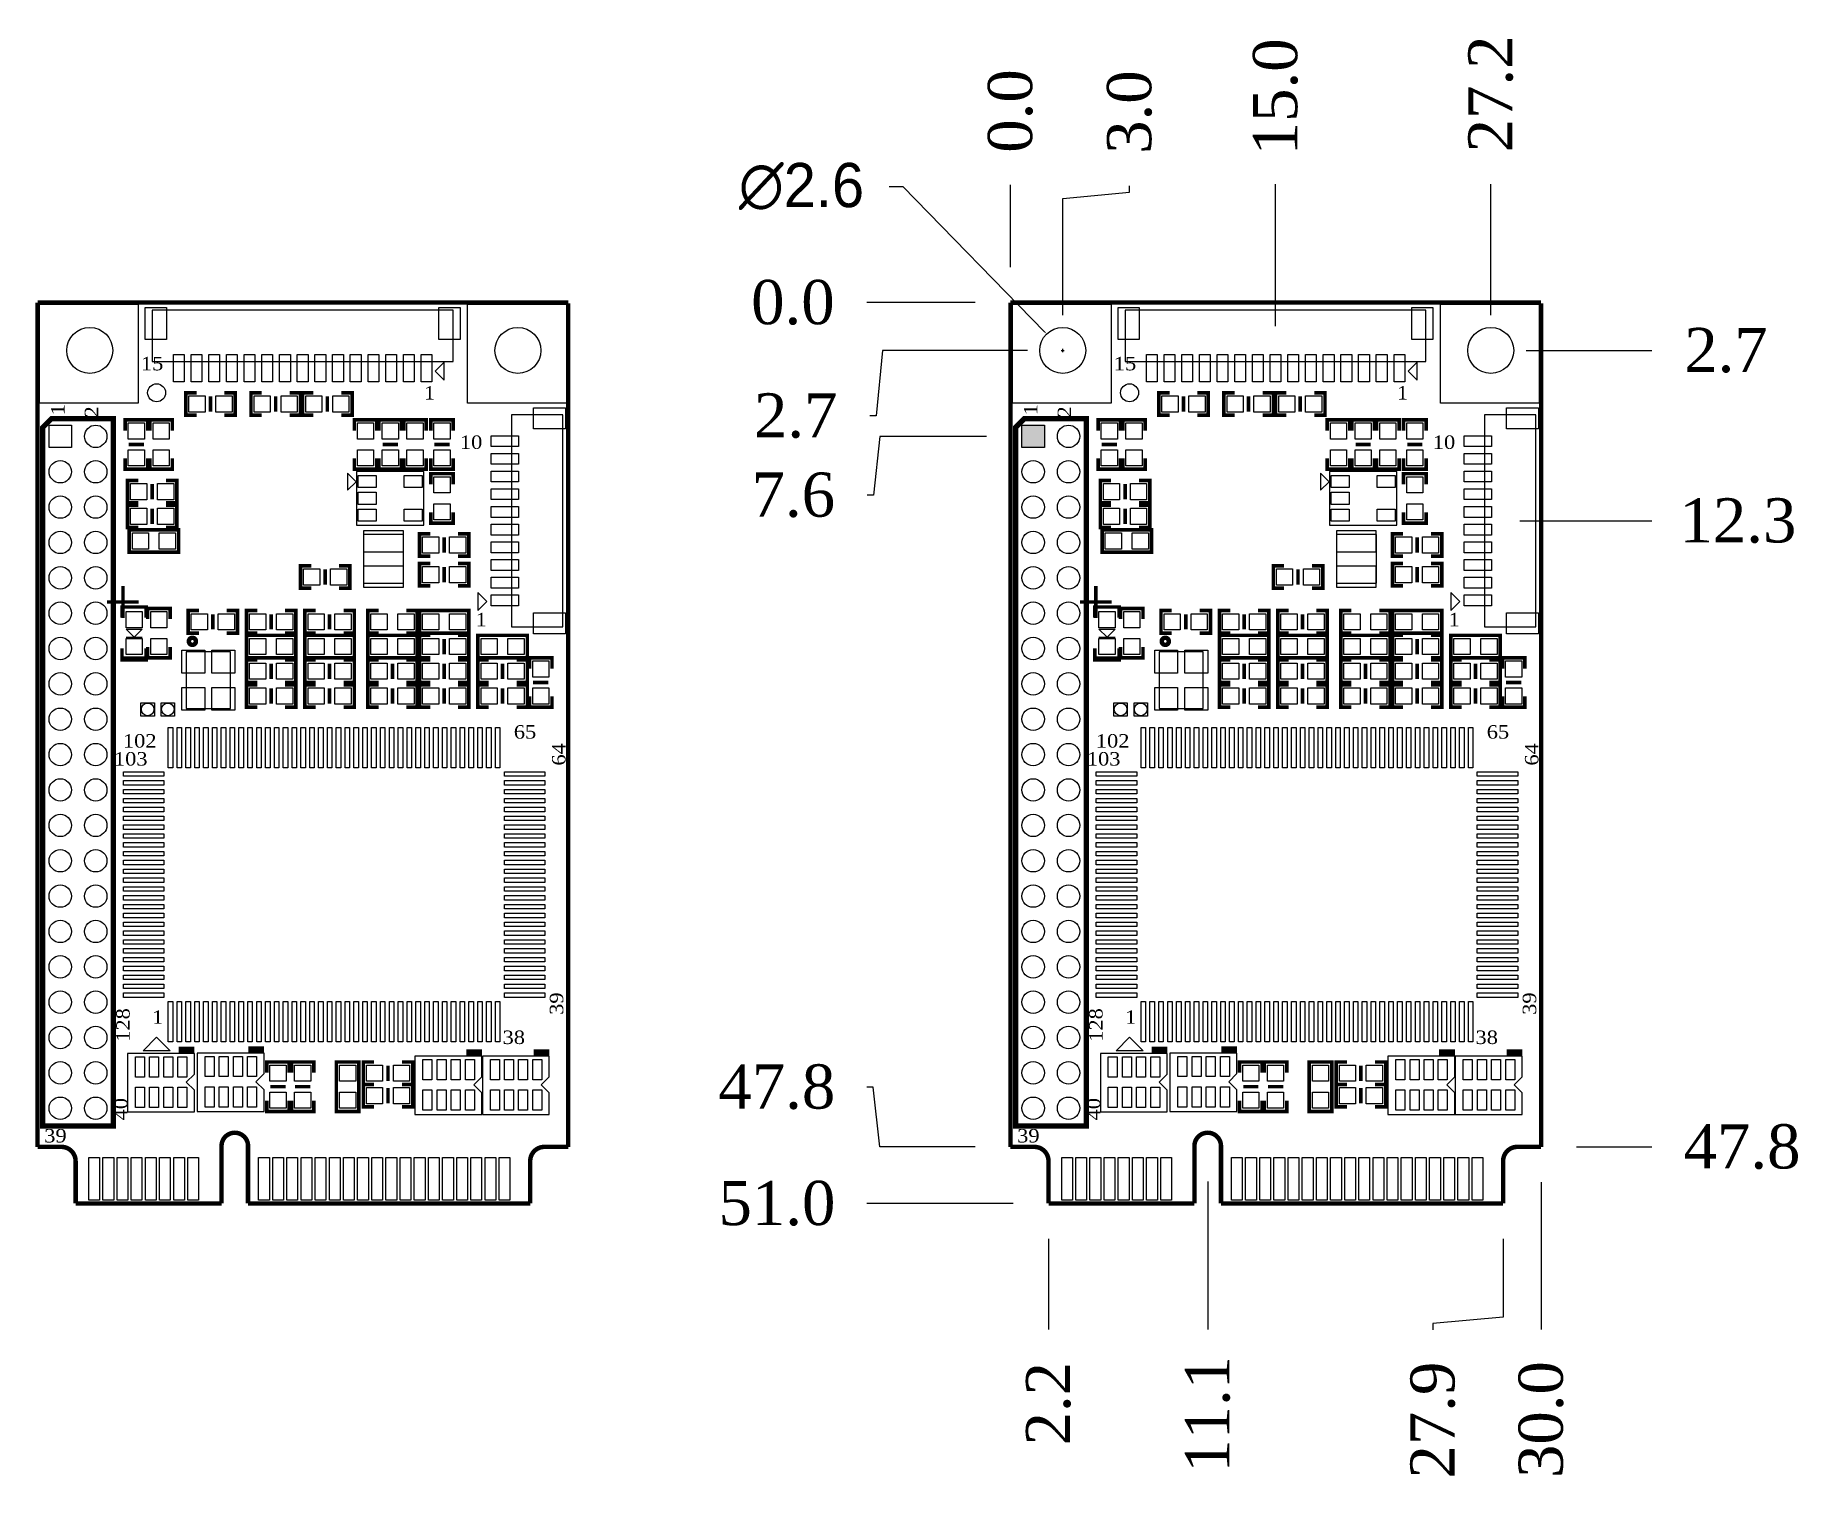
# Model space of a CAD drawing. Header units: millimetres. Extents: x 1667.5 to 1767.3, y -44.4 to 37.3.
import ezdxf
from ezdxf.enums import TextEntityAlignment as Align

# ---------------------------------------------------------------- set-up
doc = ezdxf.new("R2010")
doc.units = ezdxf.units.MM
doc.layers.add('BOARD_GEOMETRY_OUTLINE', color=1, linetype='Continuous', lineweight=20)
doc.layers.add('尺寸標柱線', color=3, linetype='Continuous', lineweight=15)
doc.layers.add('PACKAGE_GEOMETRY_SILKSCREEN_TOP', color=5, linetype='Continuous')
doc.layers.add('PIN_TOP', color=7, linetype='Continuous')
doc.styles.get("Standard").update_dxf_attribs({"font": 'times.ttf'})
doc.dimstyles.get("Standard").update_dxf_attribs({"dimtxt": 5, "dimasz": 0.18, "dimexe": 1, "dimexo": 2, "dimgap": 2, "dimtad": 0, "dimtoh": 1, "dimdec": 1, "dimzin": 0, "dimdsep": 46, "dimtxsty": 'Standard', "dimcen": 0.09, "dimadec": 0, "dimazin": 0, "dimtfac": 1, "dimtdec": 1, "dimtofl": 0, "dimtmove": 0, "dimatfit": 3, "dimfxl": 0, "dimtolj": 1, "dimtzin": 0, "dimarcsym": 0})

msp = doc.modelspace()

# ---------------------------------------------------------------- texts
at = {"layer": 'PACKAGE_GEOMETRY_SILKSCREEN_TOP', "width": 1.1}
for s, p in [('15', (1673.469, 18.302)), ('15', (1728.469, 18.302)), ('1', (1689.471, 16.651)), ('1', (1744.471, 16.651)), ('10', (1691.503, 13.857)), ('10', (1746.503, 13.857)), ('1', (1692.392, 3.824)), ('1', (1747.392, 3.824)), ('65', (1694.551, -2.526)), ('65', (1749.551, -2.526)), ('102', (1672.453, -3.034)), ('102', (1727.453, -3.034)), ('103', (1671.945, -4.05)), ('103', (1726.945, -4.05)), ('1', (1674.104, -18.655)), ('1', (1729.104, -18.655)), ('38', (1693.916, -19.798)), ('38', (1748.916, -19.798)), ('39', (1668.005, -25.366)), ('39', (1723.005, -25.366))]:
    msp.add_text(s, height=0.762, dxfattribs=at).set_placement(p)
for s, p in [('1', (1669.151, 15.762)), ('2', (1671.056, 15.635)), ('1', (1724.151, 15.762)), ('2', (1726.056, 15.635)), ('64', (1697.472, -4.05)), ('64', (1752.472, -4.05)), ('39', (1697.345, -18.147)), ('39', (1752.345, -18.147)), ('128', (1672.834, -19.671)), ('128', (1727.834, -19.671)), ('40', (1672.707, -24.116)), ('40', (1727.707, -24.116))]:
    msp.add_text(s, height=0.762, rotation=90, dxfattribs=at).set_placement(p)
at = {"layer": 'PACKAGE_GEOMETRY_SILKSCREEN_TOP'}
for p in [(1672.453, 6.491), (1727.453, 6.491)]:
    msp.add_text('+', height=2.54, rotation=180, dxfattribs=at).set_placement(p, align=Align.CENTER)

# ---------------------------------------------------------------- blocks, each defined once
blk = doc.blocks.new('*D92')
at = {"layer": 'Defpoints', "color": 0}
for p in [(1714.503, 22.135), (1722.627, 22.135), (1722.627, 22.135)]:
    blk.add_point(p, dxfattribs=at)
at = {"layer": '尺寸標柱線', "color": 0, "linetype": 'ByBlock', "lineweight": -2}
blk.add_line((1720.627, 22.135), (1714.503, 22.135), dxfattribs=at)
at = {"layer": '尺寸標柱線', "color": 0, "insert": (1710.328, 22.135), "char_height": 2.5, "attachment_point": 5}
blk.add_mtext('\\A1;0.0', dxfattribs=at)
blk = doc.blocks.new('*D93')
at = {"layer": 'Defpoints', "color": 0}
for p in [(1722.627, 22.135), (1725.58, 19.428), (1714.672, 15.729)]:
    blk.add_point(p, dxfattribs=at)
at = {"layer": '尺寸標柱線', "color": 0, "linetype": 'ByBlock', "lineweight": -2}
for p, q in [((1715.392, 19.428), (1715.032, 15.729)), ((1723.58, 19.428), (1715.392, 19.428)), ((1715.032, 15.729), (1714.672, 15.729))]:
    blk.add_line(p, q, dxfattribs=at)
at = {"layer": '尺寸標柱線', "color": 0, "insert": (1710.487, 15.729), "char_height": 2.5, "attachment_point": 5}
blk.add_mtext('\\A1;2.7', dxfattribs=at)
blk = doc.blocks.new('*D94')
at = {"layer": 'Defpoints', "color": 0}
for p in [(1722.627, 22.135), (1723.278, 14.569), (1714.519, 11.248)]:
    blk.add_point(p, dxfattribs=at)
at = {"layer": '尺寸標柱線', "color": 0, "linetype": 'ByBlock', "lineweight": -2}
for p, q in [((1715.239, 14.569), (1714.879, 11.248)), ((1721.278, 14.569), (1715.239, 14.569)), ((1714.879, 11.248), (1714.519, 11.248))]:
    blk.add_line(p, q, dxfattribs=at)
at = {"layer": '尺寸標柱線', "color": 0, "insert": (1710.351, 11.248), "char_height": 2.5, "attachment_point": 5}
blk.add_mtext('\\A1;7.6', dxfattribs=at)
blk = doc.blocks.new('*D95')
at = {"layer": 'Defpoints', "color": 0}
for p in [(1722.627, 22.135), (1714.503, -28.815), (1724.777, -28.815)]:
    blk.add_point(p, dxfattribs=at)
at = {"layer": '尺寸標柱線', "color": 0, "linetype": 'ByBlock', "lineweight": -2}
blk.add_line((1722.777, -28.815), (1714.503, -28.815), dxfattribs=at)
at = {"layer": '尺寸標柱線', "color": 0, "insert": (1709.427, -28.815), "char_height": 2.5, "attachment_point": 5}
blk.add_mtext('\\A1;51.0', dxfattribs=at)
blk = doc.blocks.new('*D96')
at = {"layer": 'Defpoints', "color": 0}
for p in [(1722.627, 22.135), (1714.513, -22.23), (1722.627, -25.615)]:
    blk.add_point(p, dxfattribs=at)
at = {"layer": '尺寸標柱線', "color": 0, "linetype": 'ByBlock', "lineweight": -2}
for p, q in [((1714.873, -22.23), (1714.513, -22.23)), ((1715.233, -25.615), (1714.873, -22.23)), ((1720.627, -25.615), (1715.233, -25.615))]:
    blk.add_line(p, q, dxfattribs=at)
at = {"layer": '尺寸標柱線', "color": 0, "insert": (1709.418, -22.23), "char_height": 2.5, "attachment_point": 5}
blk.add_mtext('\\A1;47.8', dxfattribs=at)
blk = doc.blocks.new('*D97')
at = {"layer": 'Defpoints', "color": 0}
for p in [(1722.627, 22.135), (1733.777, -25.565), (1733.777, -35.95)]:
    blk.add_point(p, dxfattribs=at)
at = {"layer": '尺寸標柱線', "color": 0, "linetype": 'ByBlock', "lineweight": -2}
blk.add_line((1733.777, -27.565), (1733.777, -35.95), dxfattribs=at)
at = {"layer": '尺寸標柱線', "color": 0, "insert": (1733.777, -40.738), "char_height": 2.5, "attachment_point": 5, "rotation": 90}
blk.add_mtext('\\A1;11.1', dxfattribs=at)
blk = doc.blocks.new('*D99')
at = {"layer": 'Defpoints', "color": 0}
for p in [(1737.613, 28.823), (1722.627, 22.135), (1737.613, 18.804)]:
    blk.add_point(p, dxfattribs=at)
at = {"layer": '尺寸標柱線', "color": 0, "linetype": 'ByBlock', "lineweight": -2}
blk.add_line((1737.613, 20.804), (1737.613, 28.823), dxfattribs=at)
at = {"layer": '尺寸標柱線', "color": 0, "insert": (1737.613, 33.771), "char_height": 2.5, "attachment_point": 5, "rotation": 90}
blk.add_mtext('\\A1;15.0', dxfattribs=at)
blk = doc.blocks.new('*D100')
at = {"layer": 'Defpoints', "color": 0}
for p in [(1749.78, 28.823), (1722.627, 22.135), (1749.78, 19.428)]:
    blk.add_point(p, dxfattribs=at)
at = {"layer": '尺寸標柱線', "color": 0, "linetype": 'ByBlock', "lineweight": -2}
blk.add_line((1749.78, 21.428), (1749.78, 28.823), dxfattribs=at)
at = {"layer": '尺寸標柱線', "color": 0, "insert": (1749.78, 33.937), "char_height": 2.5, "attachment_point": 5, "rotation": 90}
blk.add_mtext('\\A1;27.2', dxfattribs=at)
blk = doc.blocks.new('*D101')
at = {"layer": 'Defpoints', "color": 0}
for p in [(1722.627, 28.794), (1722.627, 22.135), (1722.627, 22.135)]:
    blk.add_point(p, dxfattribs=at)
at = {"layer": '尺寸標柱線', "color": 0, "linetype": 'ByBlock', "lineweight": -2}
blk.add_line((1722.627, 24.135), (1722.627, 28.794), dxfattribs=at)
at = {"layer": '尺寸標柱線', "color": 0, "insert": (1722.627, 32.969), "char_height": 2.5, "attachment_point": 5, "rotation": 90}
blk.add_mtext('\\A1;0.0', dxfattribs=at)
blk = doc.blocks.new('*D102')
at = {"layer": 'Defpoints', "color": 0}
for p in [(1729.361, 28.741), (1722.627, 22.135), (1725.58, 19.428)]:
    blk.add_point(p, dxfattribs=at)
at = {"layer": '尺寸標柱線', "color": 0, "linetype": 'ByBlock', "lineweight": -2}
for p, q in [((1725.58, 28.021), (1729.361, 28.381)), ((1725.58, 21.428), (1725.58, 28.021)), ((1729.361, 28.381), (1729.361, 28.741))]:
    blk.add_line(p, q, dxfattribs=at)
at = {"layer": '尺寸標柱線', "color": 0, "insert": (1729.361, 32.907), "char_height": 2.5, "attachment_point": 5, "rotation": 90}
blk.add_mtext('\\A1;3.0', dxfattribs=at)
blk = doc.blocks.new('*D103')
at = {"layer": 'Defpoints', "color": 0}
for p in [(1722.627, 22.135), (1749.78, 19.428), (1758.891, 19.428)]:
    blk.add_point(p, dxfattribs=at)
at = {"layer": '尺寸標柱線', "color": 0, "linetype": 'ByBlock', "lineweight": -2}
blk.add_line((1751.78, 19.428), (1758.891, 19.428), dxfattribs=at)
at = {"layer": '尺寸標柱線', "color": 0, "insert": (1763.076, 19.428), "char_height": 2.5, "attachment_point": 5}
blk.add_mtext('\\A1;2.7', dxfattribs=at)
blk = doc.blocks.new('*D104')
at = {"layer": 'Defpoints', "color": 0}
for p in [(1722.627, 22.135), (1749.417, 9.793), (1758.891, 9.793)]:
    blk.add_point(p, dxfattribs=at)
at = {"layer": '尺寸標柱線', "color": 0, "linetype": 'ByBlock', "lineweight": -2}
blk.add_line((1751.417, 9.793), (1758.891, 9.793), dxfattribs=at)
at = {"layer": '尺寸標柱線', "color": 0, "insert": (1763.751, 9.793), "char_height": 2.5, "attachment_point": 5}
blk.add_mtext('\\A1;12.3', dxfattribs=at)
blk = doc.blocks.new('*D105')
at = {"layer": 'Defpoints', "color": 0}
for p in [(1722.627, 22.135), (1752.627, -25.615), (1758.891, -25.615)]:
    blk.add_point(p, dxfattribs=at)
at = {"layer": '尺寸標柱線', "color": 0, "linetype": 'ByBlock', "lineweight": -2}
blk.add_line((1754.627, -25.615), (1758.891, -25.615), dxfattribs=at)
at = {"layer": '尺寸標柱線', "color": 0, "insert": (1763.985, -25.615), "char_height": 2.5, "attachment_point": 5}
blk.add_mtext('\\A1;47.8', dxfattribs=at)
blk = doc.blocks.new('*D107')
at = {"layer": 'Defpoints', "color": 0}
for p in [(1722.627, 22.135), (1752.627, -25.615), (1752.627, -35.95)]:
    blk.add_point(p, dxfattribs=at)
at = {"layer": '尺寸標柱線', "color": 0, "linetype": 'ByBlock', "lineweight": -2}
blk.add_line((1752.627, -27.615), (1752.627, -35.95), dxfattribs=at)
at = {"layer": '尺寸標柱線', "color": 0, "insert": (1752.627, -41.039), "char_height": 2.5, "attachment_point": 5, "rotation": 90}
blk.add_mtext('\\A1;30.0', dxfattribs=at)
blk = doc.blocks.new('*D108')
at = {"layer": 'Defpoints', "color": 0}
for p in [(1722.627, 22.135), (1750.477, -28.815), (1746.506, -35.957)]:
    blk.add_point(p, dxfattribs=at)
at = {"layer": '尺寸標柱線', "color": 0, "linetype": 'ByBlock', "lineweight": -2}
for p, q in [((1750.477, -30.815), (1750.477, -35.237)), ((1750.477, -35.237), (1746.506, -35.597)), ((1746.506, -35.597), (1746.506, -35.957))]:
    blk.add_line(p, q, dxfattribs=at)
at = {"layer": '尺寸標柱線', "color": 0, "insert": (1746.506, -41.068), "char_height": 2.5, "attachment_point": 5, "rotation": 90}
blk.add_mtext('\\A1;27.9', dxfattribs=at)
blk = doc.blocks.new('*D109')
at = {"layer": 'Defpoints', "color": 0}
for p in [(1722.627, 22.135), (1724.777, -28.815), (1724.777, -35.95)]:
    blk.add_point(p, dxfattribs=at)
at = {"layer": '尺寸標柱線', "color": 0, "linetype": 'ByBlock', "lineweight": -2}
blk.add_line((1724.777, -30.815), (1724.777, -35.95), dxfattribs=at)
at = {"layer": '尺寸標柱線', "color": 0, "insert": (1724.777, -40.14), "char_height": 2.5, "attachment_point": 5, "rotation": 90}
blk.add_mtext('\\A1;2.2', dxfattribs=at)
blk = doc.blocks.new('*D110')
at = {"layer": 'Defpoints', "color": 0}
for p in [(1724.672, 20.359), (1726.488, 18.498)]:
    blk.add_point(p, dxfattribs=at)
at = {"layer": '尺寸標柱線', "color": 0, "linetype": 'ByBlock', "lineweight": -2}
for p, q in [((1715.774, 28.699), (1716.538, 28.699)), ((1716.538, 28.699), (1724.547, 20.488))]:
    blk.add_line(p, q, dxfattribs=at)
at = {"layer": '尺寸標柱線', "color": 0, "lineweight": -2}
for p, q in [((1725.49, 19.428), (1725.67, 19.428)), ((1725.58, 19.338), (1725.58, 19.518))]:
    blk.add_line(p, q, dxfattribs=at)
at = {"layer": '尺寸標柱線', "color": 0}
blk.add_solid([(1724.568, 20.509), (1724.525, 20.467), (1724.672, 20.359)], dxfattribs=at)
at = {"layer": '尺寸標柱線', "color": 0, "insert": (1710.813, 28.699), "char_height": 2.5, "attachment_point": 5}
blk.add_mtext('\\A1;{\\fMS PGothic|b0|i0|c128|p34;∅2.6}', dxfattribs=at)

# ---------------------------------------------------------------- dimensions: what is measured, and where the dimension line sits
at = {"layer": '尺寸標柱線', "color": 7}
for feature_location, offset, dtype, origin, picture, middle in [((1749.78, 19.428), (0, 9.395), 1, (1722.627, 22.135), '*D100', (1749.78, 33.937)), ((1737.613, 18.804), (0, 10.019), 1, (1722.627, 22.135), '*D99', (1737.613, 33.771)), ((1722.626595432, 22.135072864), (0, 6.658817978), 1, (1722.626595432, 22.135072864), '*D101', (1722.626595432, 32.968548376)), ((1725.58, 19.428), (3.781, 9.313), 1, (1722.627, 22.135), '*D102', (1729.361, 32.907)), ((1722.626595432, 22.135072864), (-8.123477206, 0), 0, (1722.626595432, 22.135072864), '*D92', (1710.328460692, 22.135072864)), ((1722.6266, -25.6151), (-8.1137, 3.3849), 0, (1722.6266, 22.1351), '*D96', (1709.4181, -22.2302)), ((1724.7767, -28.815), (-10.2736, 0), 0, (1722.6266, 22.1351), '*D95', (1709.4272, -28.815)), ((1723.278, 14.569), (-8.759, -3.321), 0, (1722.627, 22.135), '*D94', (1710.351, 11.248)), ((1725.58, 19.428), (-10.908, -3.7), 0, (1722.627, 22.135), '*D93', (1710.487, 15.729)), ((1733.77656, -25.56511), (0, -10.3845), 1, (1722.6266, 22.13507), '*D97', (1733.77656, -40.738)), ((1749.78, 19.428), (9.11, 0), 0, (1722.627, 22.135), '*D103', (1763.076, 19.428)), ((1749.417, 9.793), (9.473, 0), 0, (1722.627, 22.135), '*D104', (1763.751, 9.793)), ((1752.6265, -25.6151), (6.264, 0), 0, (1722.6266, 22.1351), '*D105', (1763.9853, -25.6151)), ((1752.627, -25.615), (0, -10.334), 1, (1722.627, 22.135), '*D107', (1752.627, -41.039)), ((1750.4767, -28.815), (-3.9707, -7.1423), 1, (1722.6266, 22.1351), '*D108', (1746.506, -41.0684)), ((1724.7767, -28.815), (0, -7.1346), 1, (1722.6266, 22.1351), '*D109', (1724.7767, -40.1405))]:
    dim = msp.add_ordinate_dim(feature_location=feature_location, offset=offset, dtype=dtype, origin=origin, dimstyle='Standard', override={"dimtxt": 2.5, "dimarcsym": 1}, dxfattribs=at)
    dim.commit()
    dim.dimension.update_dxf_attribs({"geometry": picture, "text_midpoint": middle})
dim = msp.add_diameter_dim_2p(p1=(1726.488, 18.498), p2=(1724.672, 20.359), text='{\\fMS PGothic|b0|i0|c128|p34;<>}', dimstyle='Standard', override={"dimtxt": 2.5, "dimarcsym": 1}, dxfattribs=at)
dim.commit()
dim.dimension.update_dxf_attribs({"geometry": '*D110', "text_midpoint": (1710.813, 28.699), "dimtype": 163})

# ---------------------------------------------------------------- hatches: boundary and pattern name
at = {"layer": '尺寸標柱線'}
h = msp.add_hatch(color=7, dxfattribs=at)
h.dxf.hatch_style = 1
h.paths.add_polyline_path([(1724.548, 15.204), (1723.278, 15.204), (1723.278, 13.934), (1724.548, 13.934)])

# ---------------------------------------------------------------- linework, layer by layer
at = {"color": 7}
for centre in [(1670.58, 19.428), (1694.78, 19.428), (1725.58, 19.428), (1749.78, 19.428)]:
    msp.add_circle(centre, 1.3, dxfattribs=at)
at = {"layer": 'BOARD_GEOMETRY_OUTLINE'}
for points in [[(1667.627, -25.615, 0.254, 0.254, 0), (1667.627, 22.135, 0.254, 0.254, 0)], [(1667.627, 22.135, 0.254, 0.254, 0), (1697.627, 22.135, 0.254, 0.254, 0)], [(1697.627, 22.085, 0.254, 0.254, 0), (1697.627, -25.615, 0.254, 0.254, 0)], [(1722.627, -25.615, 0.254, 0.254, 0), (1722.627, 22.135, 0.254, 0.254, 0)], [(1722.627, 22.135, 0.254, 0.254, 0), (1752.627, 22.135, 0.254, 0.254, 0)], [(1752.627, 22.085, 0.254, 0.254, 0), (1752.627, -25.615, 0.254, 0.254, 0)], [(1679.526, -25.565, 0.254, 0.254, 1), (1678.027, -25.565, 0.254, 0.254, 0)], [(1734.526, -25.565, 0.254, 0.254, 1), (1733.027, -25.565, 0.254, 0.254, 0)], [(1668.977, -25.615, 0.254, 0.254, 0), (1667.627, -25.615, 0.254, 0.254, 0)], [(1669.777, -26.415, 0.254, 0.254, 0.414121), (1668.977, -25.615, 0.254, 0.254, 0)], [(1678.027, -25.565, 0.254, 0.254, 0), (1678.027, -28.815, 0.254, 0.254, 0)], [(1679.526, -25.565, 0.254, 0.254, 0), (1679.526, -28.815, 0.254, 0.254, 0)], [(1696.277, -25.615, 0.254, 0.254, 0.414214), (1695.477, -26.415, 0.254, 0.254, 0)], [(1697.627, -25.615, 0.254, 0.254, 0), (1696.277, -25.615, 0.254, 0.254, 0)], [(1723.977, -25.615, 0.254, 0.254, 0), (1722.627, -25.615, 0.254, 0.254, 0)], [(1724.777, -26.415, 0.254, 0.254, 0.414121), (1723.977, -25.615, 0.254, 0.254, 0)], [(1733.027, -25.565, 0.254, 0.254, 0), (1733.027, -28.815, 0.254, 0.254, 0)], [(1734.526, -25.565, 0.254, 0.254, 0), (1734.526, -28.815, 0.254, 0.254, 0)], [(1751.277, -25.615, 0.254, 0.254, 0.414214), (1750.477, -26.415, 0.254, 0.254, 0)], [(1752.627, -25.615, 0.254, 0.254, 0), (1751.277, -25.615, 0.254, 0.254, 0)], [(1669.777, -28.815, 0.254, 0.254, 0), (1669.777, -26.415, 0.254, 0.254, 0)], [(1695.477, -26.415, 0.254, 0.254, 0), (1695.477, -28.815, 0.254, 0.254, 0)], [(1724.777, -28.815, 0.254, 0.254, 0), (1724.777, -26.415, 0.254, 0.254, 0)], [(1750.477, -26.415, 0.254, 0.254, 0), (1750.477, -28.815, 0.254, 0.254, 0)], [(1678.027, -28.815, 0.254, 0.254, 0), (1669.777, -28.815, 0.254, 0.254, 0)], [(1695.477, -28.815, 0.254, 0.254, 0), (1679.526, -28.815, 0.254, 0.254, 0)], [(1733.027, -28.815, 0.254, 0.254, 0), (1724.777, -28.815, 0.254, 0.254, 0)], [(1750.477, -28.815, 0.254, 0.254, 0), (1734.526, -28.815, 0.254, 0.254, 0)]]:
    msp.add_lwpolyline(points, format="xyseb", dxfattribs=at)
at = {"layer": 'PACKAGE_GEOMETRY_SILKSCREEN_TOP'}
for points in [[(1674.112, 18.804), (1691.113, 18.804), (1691.113, 21.704), (1674.112, 21.704)], [(1729.112, 18.804), (1746.113, 18.804), (1746.113, 21.704), (1729.112, 21.704)], [(1690.614, 18.77), (1690.106, 18.262), (1690.614, 17.754)], [(1745.614, 18.77), (1745.106, 18.262), (1745.614, 17.754)], [(1694.417, 15.793), (1694.417, 3.793), (1697.318, 3.793), (1697.318, 15.793)], [(1749.417, 15.793), (1749.417, 3.793), (1752.318, 3.793), (1752.318, 15.793)], [(1685.635, 12.003), (1685.153, 12.485), (1685.153, 11.52)], [(1685.661, 12.587), (1685.661, 9.539), (1689.471, 9.539), (1689.471, 12.587)], [(1740.635, 12.003), (1740.153, 12.485), (1740.153, 11.52)], [(1740.661, 12.587), (1740.661, 9.539), (1744.471, 9.539), (1744.471, 12.587)], [(1686.06, 6.259), (1688.31, 6.259), (1688.31, 9.009), (1686.06, 9.009)], [(1741.06, 6.259), (1743.31, 6.259), (1743.31, 9.009), (1741.06, 9.009)], [(1692.519, 4.713), (1693.027, 5.221), (1692.519, 5.729)], [(1747.519, 4.713), (1748.027, 5.221), (1747.519, 5.729)], [(1673.088, 3.214), (1672.63, 3.672), (1673.545, 3.672)], [(1728.088, 3.214), (1727.63, 3.672), (1728.545, 3.672)], [(1676.029, 2.376), (1676.029, -0.824), (1678.529, -0.824), (1678.529, 2.376)], [(1731.029, 2.376), (1731.029, -0.824), (1733.529, -0.824), (1733.529, 2.376)], [(1673.469, -1.256), (1673.469, -0.494), (1674.231, -0.494), (1674.231, -1.256)], [(1674.612, -1.256), (1674.612, -0.494), (1675.374, -0.494), (1675.374, -1.256)], [(1728.469, -1.256), (1728.469, -0.494), (1729.231, -0.494), (1729.231, -1.256)], [(1729.612, -1.256), (1729.612, -0.494), (1730.374, -0.494), (1730.374, -1.256)], [(1674.358, -19.417), (1675.12, -20.179), (1673.596, -20.179)], [(1729.358, -19.417), (1730.12, -20.179), (1728.596, -20.179)]]:
    msp.add_lwpolyline(points, close=True, dxfattribs=at)
for points in [[(1676.618, 15.762, 0.203, 0.203, 0), (1676.009, 15.762, 0.203, 0.203, 0), (1676.009, 17.032, 0.203, 0.203, 0), (1676.618, 17.032, 0.203, 0.203, 0)], [(1678.193, 17.032, 0.203, 0.203, 0), (1678.803, 17.032, 0.203, 0.203, 0), (1678.803, 15.762, 0.203, 0.203, 0), (1678.193, 15.762, 0.203, 0.203, 0)], [(1680.301, 15.762, 0.203, 0.203, 0), (1679.692, 15.762, 0.203, 0.203, 0), (1679.692, 17.032, 0.203, 0.203, 0), (1680.301, 17.032, 0.203, 0.203, 0)], [(1681.876, 17.032, 0.203, 0.203, 0), (1682.486, 17.032, 0.203, 0.203, 0), (1682.486, 15.762, 0.203, 0.203, 0), (1681.876, 15.762, 0.203, 0.203, 0)], [(1683.222, 15.762, 0.203, 0.203, 0), (1682.613, 15.762, 0.203, 0.203, 0), (1682.613, 17.032, 0.203, 0.203, 0), (1683.222, 17.032, 0.203, 0.203, 0)], [(1684.797, 17.032, 0.203, 0.203, 0), (1685.407, 17.032, 0.203, 0.203, 0), (1685.407, 15.762, 0.203, 0.203, 0), (1684.797, 15.762, 0.203, 0.203, 0)], [(1731.618, 15.762, 0.203, 0.203, 0), (1731.009, 15.762, 0.203, 0.203, 0), (1731.009, 17.032, 0.203, 0.203, 0), (1731.618, 17.032, 0.203, 0.203, 0)], [(1733.193, 17.032, 0.203, 0.203, 0), (1733.803, 17.032, 0.203, 0.203, 0), (1733.803, 15.762, 0.203, 0.203, 0), (1733.193, 15.762, 0.203, 0.203, 0)], [(1735.301, 15.762, 0.203, 0.203, 0), (1734.692, 15.762, 0.203, 0.203, 0), (1734.692, 17.032, 0.203, 0.203, 0), (1735.301, 17.032, 0.203, 0.203, 0)], [(1736.876, 17.032, 0.203, 0.203, 0), (1737.486, 17.032, 0.203, 0.203, 0), (1737.486, 15.762, 0.203, 0.203, 0), (1736.876, 15.762, 0.203, 0.203, 0)], [(1738.222, 15.762, 0.203, 0.203, 0), (1737.613, 15.762, 0.203, 0.203, 0), (1737.613, 17.032, 0.203, 0.203, 0), (1738.222, 17.032, 0.203, 0.203, 0)], [(1739.797, 17.032, 0.203, 0.203, 0), (1740.407, 17.032, 0.203, 0.203, 0), (1740.407, 15.762, 0.203, 0.203, 0), (1739.797, 15.762, 0.203, 0.203, 0)], [(1677.406, 16.829, 0.203, 0.203, 0), (1677.406, 15.965, 0.203, 0.203, 0)], [(1681.089, 16.829, 0.203, 0.203, 0), (1681.089, 15.965, 0.203, 0.203, 0)], [(1684.01, 15.965, 0.203, 0.203, 0), (1684.01, 16.829, 0.203, 0.203, 0)], [(1732.406, 16.829, 0.203, 0.203, 0), (1732.406, 15.965, 0.203, 0.203, 0)], [(1736.089, 16.829, 0.203, 0.203, 0), (1736.089, 15.965, 0.203, 0.203, 0)], [(1739.01, 15.965, 0.203, 0.203, 0), (1739.01, 16.829, 0.203, 0.203, 0)], [(1672.58, 14.898, 0.203, 0.203, 0), (1672.58, 15.508, 0.203, 0.203, 0), (1673.85, 15.508, 0.203, 0.203, 0), (1673.85, 14.898, 0.203, 0.203, 0)], [(1673.977, 14.898, 0.203, 0.203, 0), (1673.977, 15.508, 0.203, 0.203, 0), (1675.247, 15.508, 0.203, 0.203, 0), (1675.247, 14.898, 0.203, 0.203, 0)], [(1685.534, 14.898, 0.203, 0.203, 0), (1685.534, 15.508, 0.203, 0.203, 0), (1686.804, 15.508, 0.203, 0.203, 0), (1686.804, 14.898, 0.203, 0.203, 0)], [(1686.931, 14.898, 0.203, 0.203, 0), (1686.931, 15.508, 0.203, 0.203, 0), (1688.201, 15.508, 0.203, 0.203, 0), (1688.201, 14.898, 0.203, 0.203, 0)], [(1688.328, 14.898, 0.203, 0.203, 0), (1688.328, 15.508, 0.203, 0.203, 0), (1689.598, 15.508, 0.203, 0.203, 0), (1689.598, 14.898, 0.203, 0.203, 0)], [(1689.852, 14.898, 0.203, 0.203, 0), (1689.852, 15.508, 0.203, 0.203, 0), (1691.122, 15.508, 0.203, 0.203, 0), (1691.122, 14.898, 0.203, 0.203, 0)], [(1727.58, 14.898, 0.203, 0.203, 0), (1727.58, 15.508, 0.203, 0.203, 0), (1728.85, 15.508, 0.203, 0.203, 0), (1728.85, 14.898, 0.203, 0.203, 0)], [(1728.977, 14.898, 0.203, 0.203, 0), (1728.977, 15.508, 0.203, 0.203, 0), (1730.247, 15.508, 0.203, 0.203, 0), (1730.247, 14.898, 0.203, 0.203, 0)], [(1740.534, 14.898, 0.203, 0.203, 0), (1740.534, 15.508, 0.203, 0.203, 0), (1741.804, 15.508, 0.203, 0.203, 0), (1741.804, 14.898, 0.203, 0.203, 0)], [(1741.931, 14.898, 0.203, 0.203, 0), (1741.931, 15.508, 0.203, 0.203, 0), (1743.201, 15.508, 0.203, 0.203, 0), (1743.201, 14.898, 0.203, 0.203, 0)], [(1743.328, 14.898, 0.203, 0.203, 0), (1743.328, 15.508, 0.203, 0.203, 0), (1744.598, 15.508, 0.203, 0.203, 0), (1744.598, 14.898, 0.203, 0.203, 0)], [(1744.852, 14.898, 0.203, 0.203, 0), (1744.852, 15.508, 0.203, 0.203, 0), (1746.122, 15.508, 0.203, 0.203, 0), (1746.122, 14.898, 0.203, 0.203, 0)], [(1672.783, 14.111, 0.203, 0.203, 0), (1673.646, 14.111, 0.203, 0.203, 0)], [(1687.134, 14.111, 0.203, 0.203, 0), (1687.997, 14.111, 0.203, 0.203, 0)], [(1690.055, 14.111, 0.203, 0.203, 0), (1690.918, 14.111, 0.203, 0.203, 0)], [(1727.783, 14.111, 0.203, 0.203, 0), (1728.646, 14.111, 0.203, 0.203, 0)], [(1742.134, 14.111, 0.203, 0.203, 0), (1742.997, 14.111, 0.203, 0.203, 0)], [(1745.055, 14.111, 0.203, 0.203, 0), (1745.918, 14.111, 0.203, 0.203, 0)], [(1673.85, 13.324, 0.203, 0.203, 0), (1673.85, 12.714, 0.203, 0.203, 0), (1672.58, 12.714, 0.203, 0.203, 0), (1672.58, 13.324, 0.203, 0.203, 0)], [(1675.247, 13.324, 0.203, 0.203, 0), (1675.247, 12.714, 0.203, 0.203, 0), (1673.977, 12.714, 0.203, 0.203, 0), (1673.977, 13.324, 0.203, 0.203, 0)], [(1686.804, 13.324, 0.203, 0.203, 0), (1686.804, 12.714, 0.203, 0.203, 0), (1685.534, 12.714, 0.203, 0.203, 0), (1685.534, 13.324, 0.203, 0.203, 0)], [(1688.201, 13.324, 0.203, 0.203, 0), (1688.201, 12.714, 0.203, 0.203, 0), (1686.931, 12.714, 0.203, 0.203, 0), (1686.931, 13.324, 0.203, 0.203, 0)], [(1689.598, 13.324, 0.203, 0.203, 0), (1689.598, 12.714, 0.203, 0.203, 0), (1688.328, 12.714, 0.203, 0.203, 0), (1688.328, 13.324, 0.203, 0.203, 0)], [(1691.122, 13.324, 0.203, 0.203, 0), (1691.122, 12.714, 0.203, 0.203, 0), (1689.852, 12.714, 0.203, 0.203, 0), (1689.852, 13.324, 0.203, 0.203, 0)], [(1728.85, 13.324, 0.203, 0.203, 0), (1728.85, 12.714, 0.203, 0.203, 0), (1727.58, 12.714, 0.203, 0.203, 0), (1727.58, 13.324, 0.203, 0.203, 0)], [(1730.247, 13.324, 0.203, 0.203, 0), (1730.247, 12.714, 0.203, 0.203, 0), (1728.977, 12.714, 0.203, 0.203, 0), (1728.977, 13.324, 0.203, 0.203, 0)], [(1741.804, 13.324, 0.203, 0.203, 0), (1741.804, 12.714, 0.203, 0.203, 0), (1740.534, 12.714, 0.203, 0.203, 0), (1740.534, 13.324, 0.203, 0.203, 0)], [(1743.201, 13.324, 0.203, 0.203, 0), (1743.201, 12.714, 0.203, 0.203, 0), (1741.931, 12.714, 0.203, 0.203, 0), (1741.931, 13.324, 0.203, 0.203, 0)], [(1744.598, 13.324, 0.203, 0.203, 0), (1744.598, 12.714, 0.203, 0.203, 0), (1743.328, 12.714, 0.203, 0.203, 0), (1743.328, 13.324, 0.203, 0.203, 0)], [(1746.122, 13.324, 0.203, 0.203, 0), (1746.122, 12.714, 0.203, 0.203, 0), (1744.852, 12.714, 0.203, 0.203, 0), (1744.852, 13.324, 0.203, 0.203, 0)], [(1673.316, 10.809, 0.203, 0.203, 0), (1672.707, 10.809, 0.203, 0.203, 0), (1672.707, 12.079, 0.203, 0.203, 0), (1673.316, 12.079, 0.203, 0.203, 0)], [(1674.104, 11.012, 0.203, 0.203, 0), (1674.104, 11.876, 0.203, 0.203, 0)], [(1674.891, 12.079, 0.203, 0.203, 0), (1675.501, 12.079, 0.203, 0.203, 0), (1675.501, 10.809, 0.203, 0.203, 0), (1674.891, 10.809, 0.203, 0.203, 0)], [(1689.852, 11.85, 0.203, 0.203, 0), (1689.852, 12.46, 0.203, 0.203, 0), (1691.122, 12.46, 0.203, 0.203, 0), (1691.122, 11.85, 0.203, 0.203, 0)], [(1728.316, 10.809, 0.203, 0.203, 0), (1727.707, 10.809, 0.203, 0.203, 0), (1727.707, 12.079, 0.203, 0.203, 0), (1728.316, 12.079, 0.203, 0.203, 0)], [(1729.104, 11.012, 0.203, 0.203, 0), (1729.104, 11.876, 0.203, 0.203, 0)], [(1729.891, 12.079, 0.203, 0.203, 0), (1730.501, 12.079, 0.203, 0.203, 0), (1730.501, 10.809, 0.203, 0.203, 0), (1729.891, 10.809, 0.203, 0.203, 0)], [(1744.852, 11.85, 0.203, 0.203, 0), (1744.852, 12.46, 0.203, 0.203, 0), (1746.122, 12.46, 0.203, 0.203, 0), (1746.122, 11.85, 0.203, 0.203, 0)], [(1673.316, 9.412, 0.203, 0.203, 0), (1672.707, 9.412, 0.203, 0.203, 0), (1672.707, 10.682, 0.203, 0.203, 0), (1673.316, 10.682, 0.203, 0.203, 0)], [(1674.104, 9.615, 0.203, 0.203, 0), (1674.104, 10.479, 0.203, 0.203, 0)], [(1674.891, 10.682, 0.203, 0.203, 0), (1675.501, 10.682, 0.203, 0.203, 0), (1675.501, 9.412, 0.203, 0.203, 0), (1674.891, 9.412, 0.203, 0.203, 0)], [(1691.122, 10.276, 0.203, 0.203, 0), (1691.122, 9.666, 0.203, 0.203, 0), (1689.852, 9.666, 0.203, 0.203, 0), (1689.852, 10.276, 0.203, 0.203, 0)], [(1728.316, 9.412, 0.203, 0.203, 0), (1727.707, 9.412, 0.203, 0.203, 0), (1727.707, 10.682, 0.203, 0.203, 0), (1728.316, 10.682, 0.203, 0.203, 0)], [(1729.104, 9.615, 0.203, 0.203, 0), (1729.104, 10.479, 0.203, 0.203, 0)], [(1729.891, 10.682, 0.203, 0.203, 0), (1730.501, 10.682, 0.203, 0.203, 0), (1730.501, 9.412, 0.203, 0.203, 0), (1729.891, 9.412, 0.203, 0.203, 0)], [(1746.122, 10.276, 0.203, 0.203, 0), (1746.122, 9.666, 0.203, 0.203, 0), (1744.852, 9.666, 0.203, 0.203, 0), (1744.852, 10.276, 0.203, 0.203, 0)], [(1673.418, 8.015, 0.203, 0.203, 0), (1672.808, 8.015, 0.203, 0.203, 0), (1672.808, 9.285, 0.203, 0.203, 0), (1673.418, 9.285, 0.203, 0.203, 0)], [(1673.342, 8.015, 0.203, 0.203, 0), (1675.602, 8.015, 0.203, 0.203, 0), (1675.602, 9.285, 0.203, 0.203, 0), (1673.342, 9.285, 0.203, 0.203, 0)], [(1689.826, 7.786, 0.203, 0.203, 0), (1689.217, 7.786, 0.203, 0.203, 0), (1689.217, 9.056, 0.203, 0.203, 0), (1689.826, 9.056, 0.203, 0.203, 0)], [(1691.401, 9.056, 0.203, 0.203, 0), (1692.011, 9.056, 0.203, 0.203, 0), (1692.011, 7.786, 0.203, 0.203, 0), (1691.401, 7.786, 0.203, 0.203, 0)], [(1728.418, 8.015, 0.203, 0.203, 0), (1727.808, 8.015, 0.203, 0.203, 0), (1727.808, 9.285, 0.203, 0.203, 0), (1728.418, 9.285, 0.203, 0.203, 0)], [(1728.342, 8.015, 0.203, 0.203, 0), (1730.602, 8.015, 0.203, 0.203, 0), (1730.602, 9.285, 0.203, 0.203, 0), (1728.342, 9.285, 0.203, 0.203, 0)], [(1744.826, 7.786, 0.203, 0.203, 0), (1744.217, 7.786, 0.203, 0.203, 0), (1744.217, 9.056, 0.203, 0.203, 0), (1744.826, 9.056, 0.203, 0.203, 0)], [(1746.401, 9.056, 0.203, 0.203, 0), (1747.011, 9.056, 0.203, 0.203, 0), (1747.011, 7.786, 0.203, 0.203, 0), (1746.401, 7.786, 0.203, 0.203, 0)], [(1690.614, 8.853, 0.203, 0.203, 0), (1690.614, 7.99, 0.203, 0.203, 0)], [(1745.614, 8.853, 0.203, 0.203, 0), (1745.614, 7.99, 0.203, 0.203, 0)], [(1683.095, 5.983, 0.203, 0.203, 0), (1682.486, 5.983, 0.203, 0.203, 0), (1682.486, 7.253, 0.203, 0.203, 0), (1683.095, 7.253, 0.203, 0.203, 0)], [(1683.883, 7.05, 0.203, 0.203, 0), (1683.883, 6.186, 0.203, 0.203, 0)], [(1684.67, 7.253, 0.203, 0.203, 0), (1685.28, 7.253, 0.203, 0.203, 0), (1685.28, 5.983, 0.203, 0.203, 0), (1684.67, 5.983, 0.203, 0.203, 0)], [(1689.826, 6.11, 0.203, 0.203, 0), (1689.217, 6.11, 0.203, 0.203, 0), (1689.217, 7.38, 0.203, 0.203, 0), (1689.826, 7.38, 0.203, 0.203, 0)], [(1690.614, 6.313, 0.203, 0.203, 0), (1690.614, 7.177, 0.203, 0.203, 0)], [(1691.401, 7.38, 0.203, 0.203, 0), (1692.011, 7.38, 0.203, 0.203, 0), (1692.011, 6.11, 0.203, 0.203, 0), (1691.401, 6.11, 0.203, 0.203, 0)], [(1738.095, 5.983, 0.203, 0.203, 0), (1737.486, 5.983, 0.203, 0.203, 0), (1737.486, 7.253, 0.203, 0.203, 0), (1738.095, 7.253, 0.203, 0.203, 0)], [(1738.883, 7.05, 0.203, 0.203, 0), (1738.883, 6.186, 0.203, 0.203, 0)], [(1739.67, 7.253, 0.203, 0.203, 0), (1740.28, 7.253, 0.203, 0.203, 0), (1740.28, 5.983, 0.203, 0.203, 0), (1739.67, 5.983, 0.203, 0.203, 0)], [(1744.826, 6.11, 0.203, 0.203, 0), (1744.217, 6.11, 0.203, 0.203, 0), (1744.217, 7.38, 0.203, 0.203, 0), (1744.826, 7.38, 0.203, 0.203, 0)], [(1745.614, 6.313, 0.203, 0.203, 0), (1745.614, 7.177, 0.203, 0.203, 0)], [(1746.401, 7.38, 0.203, 0.203, 0), (1747.011, 7.38, 0.203, 0.203, 0), (1747.011, 6.11, 0.203, 0.203, 0), (1746.401, 6.11, 0.203, 0.203, 0)], [(1672.402, 4.307, 0.203, 0.203, 0), (1672.402, 4.916, 0.203, 0.203, 0), (1673.773, 4.916, 0.203, 0.203, 0), (1673.773, 4.307, 0.203, 0.203, 0)], [(1727.402, 4.307, 0.203, 0.203, 0), (1727.402, 4.916, 0.203, 0.203, 0), (1728.773, 4.916, 0.203, 0.203, 0), (1728.773, 4.307, 0.203, 0.203, 0)], [(1673.85, 4.23, 0.203, 0.203, 0), (1673.85, 4.84, 0.203, 0.203, 0), (1675.12, 4.84, 0.203, 0.203, 0), (1675.12, 4.23, 0.203, 0.203, 0)], [(1676.745, 3.443, 0.203, 0.203, 0), (1676.136, 3.443, 0.203, 0.203, 0), (1676.136, 4.713, 0.203, 0.203, 0), (1676.745, 4.713, 0.203, 0.203, 0)], [(1677.533, 3.646, 0.203, 0.203, 0), (1677.533, 4.51, 0.203, 0.203, 0)], [(1678.32, 4.713, 0.203, 0.203, 0), (1678.93, 4.713, 0.203, 0.203, 0), (1678.93, 3.443, 0.203, 0.203, 0), (1678.32, 3.443, 0.203, 0.203, 0)], [(1680.047, 3.443, 0.203, 0.203, 0), (1679.438, 3.443, 0.203, 0.203, 0), (1679.438, 4.713, 0.203, 0.203, 0), (1680.047, 4.713, 0.203, 0.203, 0)], [(1680.835, 3.646, 0.203, 0.203, 0), (1680.835, 4.51, 0.203, 0.203, 0)], [(1681.622, 4.713, 0.203, 0.203, 0), (1682.232, 4.713, 0.203, 0.203, 0), (1682.232, 3.443, 0.203, 0.203, 0), (1681.622, 3.443, 0.203, 0.203, 0)], [(1683.349, 3.443, 0.203, 0.203, 0), (1682.74, 3.443, 0.203, 0.203, 0), (1682.74, 4.713, 0.203, 0.203, 0), (1683.349, 4.713, 0.203, 0.203, 0)], [(1684.137, 4.51, 0.203, 0.203, 0), (1684.137, 3.646, 0.203, 0.203, 0)], [(1684.924, 4.713, 0.203, 0.203, 0), (1685.534, 4.713, 0.203, 0.203, 0), (1685.534, 3.443, 0.203, 0.203, 0), (1684.924, 3.443, 0.203, 0.203, 0)], [(1686.905, 3.443, 0.203, 0.203, 0), (1686.296, 3.443, 0.203, 0.203, 0), (1686.296, 4.713, 0.203, 0.203, 0), (1686.905, 4.713, 0.203, 0.203, 0)], [(1688.48, 4.713, 0.203, 0.203, 0), (1689.09, 4.713, 0.203, 0.203, 0), (1689.09, 3.443, 0.203, 0.203, 0), (1688.48, 3.443, 0.203, 0.203, 0)], [(1691.477, 4.713, 0.203, 0.203, 0), (1689.217, 4.713, 0.203, 0.203, 0), (1689.217, 3.443, 0.203, 0.203, 0), (1691.477, 3.443, 0.203, 0.203, 0)], [(1691.401, 4.713, 0.203, 0.203, 0), (1692.011, 4.713, 0.203, 0.203, 0), (1692.011, 3.443, 0.203, 0.203, 0), (1691.401, 3.443, 0.203, 0.203, 0)], [(1728.85, 4.23, 0.203, 0.203, 0), (1728.85, 4.84, 0.203, 0.203, 0), (1730.12, 4.84, 0.203, 0.203, 0), (1730.12, 4.23, 0.203, 0.203, 0)], [(1731.745, 3.443, 0.203, 0.203, 0), (1731.136, 3.443, 0.203, 0.203, 0), (1731.136, 4.713, 0.203, 0.203, 0), (1731.745, 4.713, 0.203, 0.203, 0)], [(1732.533, 3.646, 0.203, 0.203, 0), (1732.533, 4.51, 0.203, 0.203, 0)], [(1733.32, 4.713, 0.203, 0.203, 0), (1733.93, 4.713, 0.203, 0.203, 0), (1733.93, 3.443, 0.203, 0.203, 0), (1733.32, 3.443, 0.203, 0.203, 0)], [(1735.047, 3.443, 0.203, 0.203, 0), (1734.438, 3.443, 0.203, 0.203, 0), (1734.438, 4.713, 0.203, 0.203, 0), (1735.047, 4.713, 0.203, 0.203, 0)], [(1735.835, 3.646, 0.203, 0.203, 0), (1735.835, 4.51, 0.203, 0.203, 0)], [(1736.622, 4.713, 0.203, 0.203, 0), (1737.232, 4.713, 0.203, 0.203, 0), (1737.232, 3.443, 0.203, 0.203, 0), (1736.622, 3.443, 0.203, 0.203, 0)], [(1738.349, 3.443, 0.203, 0.203, 0), (1737.74, 3.443, 0.203, 0.203, 0), (1737.74, 4.713, 0.203, 0.203, 0), (1738.349, 4.713, 0.203, 0.203, 0)], [(1739.137, 4.51, 0.203, 0.203, 0), (1739.137, 3.646, 0.203, 0.203, 0)], [(1739.924, 4.713, 0.203, 0.203, 0), (1740.534, 4.713, 0.203, 0.203, 0), (1740.534, 3.443, 0.203, 0.203, 0), (1739.924, 3.443, 0.203, 0.203, 0)], [(1741.905, 3.443, 0.203, 0.203, 0), (1741.296, 3.443, 0.203, 0.203, 0), (1741.296, 4.713, 0.203, 0.203, 0), (1741.905, 4.713, 0.203, 0.203, 0)], [(1743.48, 4.713, 0.203, 0.203, 0), (1744.09, 4.713, 0.203, 0.203, 0), (1744.09, 3.443, 0.203, 0.203, 0), (1743.48, 3.443, 0.203, 0.203, 0)], [(1746.477, 4.713, 0.203, 0.203, 0), (1744.217, 4.713, 0.203, 0.203, 0), (1744.217, 3.443, 0.203, 0.203, 0), (1746.477, 3.443, 0.203, 0.203, 0)], [(1746.401, 4.713, 0.203, 0.203, 0), (1747.011, 4.713, 0.203, 0.203, 0), (1747.011, 3.443, 0.203, 0.203, 0), (1746.401, 3.443, 0.203, 0.203, 0)], [(1680.047, 2.046, 0.203, 0.203, 0), (1679.438, 2.046, 0.203, 0.203, 0), (1679.438, 3.316, 0.203, 0.203, 0), (1680.047, 3.316, 0.203, 0.203, 0)], [(1679.971, 2.046, 0.203, 0.203, 0), (1682.232, 2.046, 0.203, 0.203, 0), (1682.232, 3.316, 0.203, 0.203, 0), (1679.971, 3.316, 0.203, 0.203, 0)], [(1683.349, 2.046, 0.203, 0.203, 0), (1682.74, 2.046, 0.203, 0.203, 0), (1682.74, 3.316, 0.203, 0.203, 0), (1683.349, 3.316, 0.203, 0.203, 0)], [(1683.273, 2.046, 0.203, 0.203, 0), (1685.534, 2.046, 0.203, 0.203, 0), (1685.534, 3.316, 0.203, 0.203, 0), (1683.273, 3.316, 0.203, 0.203, 0)], [(1686.905, 2.046, 0.203, 0.203, 0), (1686.296, 2.046, 0.203, 0.203, 0), (1686.296, 3.316, 0.203, 0.203, 0), (1686.905, 3.316, 0.203, 0.203, 0)], [(1686.829, 2.046, 0.203, 0.203, 0), (1689.09, 2.046, 0.203, 0.203, 0), (1689.09, 3.316, 0.203, 0.203, 0), (1686.829, 3.316, 0.203, 0.203, 0)], [(1689.826, 2.046, 0.203, 0.203, 0), (1689.217, 2.046, 0.203, 0.203, 0), (1689.217, 3.316, 0.203, 0.203, 0), (1689.826, 3.316, 0.203, 0.203, 0)], [(1690.614, 2.249, 0.203, 0.203, 0), (1690.614, 3.113, 0.203, 0.203, 0)], [(1691.401, 3.316, 0.203, 0.203, 0), (1692.011, 3.316, 0.203, 0.203, 0), (1692.011, 2.046, 0.203, 0.203, 0), (1691.401, 2.046, 0.203, 0.203, 0)], [(1693.128, 2.046, 0.203, 0.203, 0), (1692.519, 2.046, 0.203, 0.203, 0), (1692.519, 3.316, 0.203, 0.203, 0), (1693.128, 3.316, 0.203, 0.203, 0)], [(1693.052, 2.046, 0.203, 0.203, 0), (1695.313, 2.046, 0.203, 0.203, 0), (1695.313, 3.316, 0.203, 0.203, 0), (1693.052, 3.316, 0.203, 0.203, 0)], [(1735.047, 2.046, 0.203, 0.203, 0), (1734.438, 2.046, 0.203, 0.203, 0), (1734.438, 3.316, 0.203, 0.203, 0), (1735.047, 3.316, 0.203, 0.203, 0)], [(1734.971, 2.046, 0.203, 0.203, 0), (1737.232, 2.046, 0.203, 0.203, 0), (1737.232, 3.316, 0.203, 0.203, 0), (1734.971, 3.316, 0.203, 0.203, 0)], [(1738.349, 2.046, 0.203, 0.203, 0), (1737.74, 2.046, 0.203, 0.203, 0), (1737.74, 3.316, 0.203, 0.203, 0), (1738.349, 3.316, 0.203, 0.203, 0)], [(1738.273, 2.046, 0.203, 0.203, 0), (1740.534, 2.046, 0.203, 0.203, 0), (1740.534, 3.316, 0.203, 0.203, 0), (1738.273, 3.316, 0.203, 0.203, 0)], [(1741.905, 2.046, 0.203, 0.203, 0), (1741.296, 2.046, 0.203, 0.203, 0), (1741.296, 3.316, 0.203, 0.203, 0), (1741.905, 3.316, 0.203, 0.203, 0)], [(1741.829, 2.046, 0.203, 0.203, 0), (1744.09, 2.046, 0.203, 0.203, 0), (1744.09, 3.316, 0.203, 0.203, 0), (1741.829, 3.316, 0.203, 0.203, 0)], [(1744.826, 2.046, 0.203, 0.203, 0), (1744.217, 2.046, 0.203, 0.203, 0), (1744.217, 3.316, 0.203, 0.203, 0), (1744.826, 3.316, 0.203, 0.203, 0)], [(1745.614, 2.249, 0.203, 0.203, 0), (1745.614, 3.113, 0.203, 0.203, 0)], [(1746.401, 3.316, 0.203, 0.203, 0), (1747.011, 3.316, 0.203, 0.203, 0), (1747.011, 2.046, 0.203, 0.203, 0), (1746.401, 2.046, 0.203, 0.203, 0)], [(1748.128, 2.046, 0.203, 0.203, 0), (1747.519, 2.046, 0.203, 0.203, 0), (1747.519, 3.316, 0.203, 0.203, 0), (1748.128, 3.316, 0.203, 0.203, 0)], [(1748.052, 2.046, 0.203, 0.203, 0), (1750.313, 2.046, 0.203, 0.203, 0), (1750.313, 3.316, 0.203, 0.203, 0), (1748.052, 3.316, 0.203, 0.203, 0)], [(1673.773, 2.579, 0.203, 0.203, 0), (1673.773, 1.97, 0.305, 0.305, 0), (1672.402, 1.97, 0.203, 0.203, 0), (1672.402, 2.579, 0.203, 0.203, 0)], [(1675.12, 2.656, 0.203, 0.203, 0), (1675.12, 2.046, 0.203, 0.203, 0), (1673.85, 2.046, 0.203, 0.203, 0), (1673.85, 2.656, 0.203, 0.203, 0)], [(1680.047, 0.649, 0.203, 0.203, 0), (1679.438, 0.649, 0.203, 0.203, 0), (1679.438, 1.919, 0.203, 0.203, 0), (1680.047, 1.919, 0.203, 0.203, 0)], [(1681.622, 1.919, 0.203, 0.203, 0), (1682.232, 1.919, 0.203, 0.203, 0), (1682.232, 0.649, 0.203, 0.203, 0), (1681.622, 0.649, 0.203, 0.203, 0)], [(1683.349, 0.649, 0.203, 0.203, 0), (1682.74, 0.649, 0.203, 0.203, 0), (1682.74, 1.919, 0.203, 0.203, 0), (1683.349, 1.919, 0.203, 0.203, 0)], [(1684.924, 1.919, 0.203, 0.203, 0), (1685.534, 1.919, 0.203, 0.203, 0), (1685.534, 0.649, 0.203, 0.203, 0), (1684.924, 0.649, 0.203, 0.203, 0)], [(1686.905, 0.649, 0.203, 0.203, 0), (1686.296, 0.649, 0.203, 0.203, 0), (1686.296, 1.919, 0.203, 0.203, 0), (1686.905, 1.919, 0.203, 0.203, 0)], [(1688.48, 1.919, 0.203, 0.203, 0), (1689.09, 1.919, 0.203, 0.203, 0), (1689.09, 0.649, 0.203, 0.203, 0), (1688.48, 0.649, 0.203, 0.203, 0)], [(1689.826, 0.649, 0.203, 0.203, 0), (1689.217, 0.649, 0.203, 0.203, 0), (1689.217, 1.919, 0.203, 0.203, 0), (1689.826, 1.919, 0.203, 0.203, 0)], [(1691.401, 1.919, 0.203, 0.203, 0), (1692.011, 1.919, 0.203, 0.203, 0), (1692.011, 0.649, 0.203, 0.203, 0), (1691.401, 0.649, 0.203, 0.203, 0)], [(1693.128, 0.649, 0.203, 0.203, 0), (1692.519, 0.649, 0.203, 0.203, 0), (1692.519, 1.919, 0.203, 0.203, 0), (1693.128, 1.919, 0.203, 0.203, 0)], [(1694.703, 1.919, 0.203, 0.203, 0), (1695.313, 1.919, 0.203, 0.203, 0), (1695.313, 0.649, 0.203, 0.203, 0), (1694.703, 0.649, 0.203, 0.203, 0)], [(1695.44, 1.436, 0.203, 0.203, 0), (1695.44, 2.046, 0.203, 0.203, 0), (1696.71, 2.046, 0.203, 0.203, 0), (1696.71, 1.436, 0.203, 0.203, 0)], [(1728.773, 2.579, 0.203, 0.203, 0), (1728.773, 1.97, 0.305, 0.305, 0), (1727.402, 1.97, 0.203, 0.203, 0), (1727.402, 2.579, 0.203, 0.203, 0)], [(1730.12, 2.656, 0.203, 0.203, 0), (1730.12, 2.046, 0.203, 0.203, 0), (1728.85, 2.046, 0.203, 0.203, 0), (1728.85, 2.656, 0.203, 0.203, 0)], [(1735.047, 0.649, 0.203, 0.203, 0), (1734.438, 0.649, 0.203, 0.203, 0), (1734.438, 1.919, 0.203, 0.203, 0), (1735.047, 1.919, 0.203, 0.203, 0)], [(1736.622, 1.919, 0.203, 0.203, 0), (1737.232, 1.919, 0.203, 0.203, 0), (1737.232, 0.649, 0.203, 0.203, 0), (1736.622, 0.649, 0.203, 0.203, 0)], [(1738.349, 0.649, 0.203, 0.203, 0), (1737.74, 0.649, 0.203, 0.203, 0), (1737.74, 1.919, 0.203, 0.203, 0), (1738.349, 1.919, 0.203, 0.203, 0)], [(1739.924, 1.919, 0.203, 0.203, 0), (1740.534, 1.919, 0.203, 0.203, 0), (1740.534, 0.649, 0.203, 0.203, 0), (1739.924, 0.649, 0.203, 0.203, 0)], [(1741.905, 0.649, 0.203, 0.203, 0), (1741.296, 0.649, 0.203, 0.203, 0), (1741.296, 1.919, 0.203, 0.203, 0), (1741.905, 1.919, 0.203, 0.203, 0)], [(1743.48, 1.919, 0.203, 0.203, 0), (1744.09, 1.919, 0.203, 0.203, 0), (1744.09, 0.649, 0.203, 0.203, 0), (1743.48, 0.649, 0.203, 0.203, 0)], [(1744.826, 0.649, 0.203, 0.203, 0), (1744.217, 0.649, 0.203, 0.203, 0), (1744.217, 1.919, 0.203, 0.203, 0), (1744.826, 1.919, 0.203, 0.203, 0)], [(1746.401, 1.919, 0.203, 0.203, 0), (1747.011, 1.919, 0.203, 0.203, 0), (1747.011, 0.649, 0.203, 0.203, 0), (1746.401, 0.649, 0.203, 0.203, 0)], [(1748.128, 0.649, 0.203, 0.203, 0), (1747.519, 0.649, 0.203, 0.203, 0), (1747.519, 1.919, 0.203, 0.203, 0), (1748.128, 1.919, 0.203, 0.203, 0)], [(1749.703, 1.919, 0.203, 0.203, 0), (1750.313, 1.919, 0.203, 0.203, 0), (1750.313, 0.649, 0.203, 0.203, 0), (1749.703, 0.649, 0.203, 0.203, 0)], [(1750.44, 1.436, 0.203, 0.203, 0), (1750.44, 2.046, 0.203, 0.203, 0), (1751.71, 2.046, 0.203, 0.203, 0), (1751.71, 1.436, 0.203, 0.203, 0)], [(1680.835, 1.716, 0.203, 0.203, 0), (1680.835, 0.852, 0.203, 0.203, 0)], [(1684.137, 1.716, 0.203, 0.203, 0), (1684.137, 0.852, 0.203, 0.203, 0)], [(1687.693, 1.716, 0.203, 0.203, 0), (1687.693, 0.852, 0.203, 0.203, 0)], [(1690.614, 0.852, 0.203, 0.203, 0), (1690.614, 1.716, 0.203, 0.203, 0)], [(1693.916, 1.716, 0.203, 0.203, 0), (1693.916, 0.852, 0.203, 0.203, 0)], [(1735.835, 1.716, 0.203, 0.203, 0), (1735.835, 0.852, 0.203, 0.203, 0)], [(1739.137, 1.716, 0.203, 0.203, 0), (1739.137, 0.852, 0.203, 0.203, 0)], [(1742.693, 1.716, 0.203, 0.203, 0), (1742.693, 0.852, 0.203, 0.203, 0)], [(1745.614, 0.852, 0.203, 0.203, 0), (1745.614, 1.716, 0.203, 0.203, 0)], [(1748.916, 1.716, 0.203, 0.203, 0), (1748.916, 0.852, 0.203, 0.203, 0)], [(1680.047, -0.748, 0.203, 0.203, 0), (1679.438, -0.748, 0.203, 0.203, 0), (1679.438, 0.522, 0.203, 0.203, 0), (1680.047, 0.522, 0.203, 0.203, 0)], [(1680.835, 0.319, 0.203, 0.203, 0), (1680.835, -0.545, 0.203, 0.203, 0)], [(1681.622, 0.522, 0.203, 0.203, 0), (1682.232, 0.522, 0.203, 0.203, 0), (1682.232, -0.748, 0.203, 0.203, 0), (1681.622, -0.748, 0.203, 0.203, 0)], [(1683.349, -0.748, 0.203, 0.203, 0), (1682.74, -0.748, 0.203, 0.203, 0), (1682.74, 0.522, 0.203, 0.203, 0), (1683.349, 0.522, 0.203, 0.203, 0)], [(1684.137, 0.319, 0.203, 0.203, 0), (1684.137, -0.545, 0.203, 0.203, 0)], [(1684.924, 0.522, 0.203, 0.203, 0), (1685.534, 0.522, 0.203, 0.203, 0), (1685.534, -0.748, 0.203, 0.203, 0), (1684.924, -0.748, 0.203, 0.203, 0)], [(1686.905, -0.748, 0.203, 0.203, 0), (1686.296, -0.748, 0.203, 0.203, 0), (1686.296, 0.522, 0.203, 0.203, 0), (1686.905, 0.522, 0.203, 0.203, 0)], [(1687.693, 0.319, 0.203, 0.203, 0), (1687.693, -0.545, 0.203, 0.203, 0)], [(1688.48, 0.522, 0.203, 0.203, 0), (1689.09, 0.522, 0.203, 0.203, 0), (1689.09, -0.748, 0.203, 0.203, 0), (1688.48, -0.748, 0.203, 0.203, 0)], [(1689.826, -0.748, 0.203, 0.203, 0), (1689.217, -0.748, 0.203, 0.203, 0), (1689.217, 0.522, 0.203, 0.203, 0), (1689.826, 0.522, 0.203, 0.203, 0)], [(1690.614, -0.545, 0.203, 0.203, 0), (1690.614, 0.319, 0.203, 0.203, 0)], [(1691.401, 0.522, 0.203, 0.203, 0), (1692.011, 0.522, 0.203, 0.203, 0), (1692.011, -0.748, 0.203, 0.203, 0), (1691.401, -0.748, 0.203, 0.203, 0)], [(1693.128, -0.748, 0.203, 0.203, 0), (1692.519, -0.748, 0.203, 0.203, 0), (1692.519, 0.522, 0.203, 0.203, 0), (1693.128, 0.522, 0.203, 0.203, 0)], [(1693.916, 0.319, 0.203, 0.203, 0), (1693.916, -0.545, 0.203, 0.203, 0)], [(1694.703, 0.522, 0.203, 0.203, 0), (1695.313, 0.522, 0.203, 0.203, 0), (1695.313, -0.748, 0.203, 0.203, 0), (1694.703, -0.748, 0.203, 0.203, 0)], [(1695.643, 0.649, 0.203, 0.203, 0), (1696.506, 0.649, 0.203, 0.203, 0)], [(1735.047, -0.748, 0.203, 0.203, 0), (1734.438, -0.748, 0.203, 0.203, 0), (1734.438, 0.522, 0.203, 0.203, 0), (1735.047, 0.522, 0.203, 0.203, 0)], [(1735.835, 0.319, 0.203, 0.203, 0), (1735.835, -0.545, 0.203, 0.203, 0)], [(1736.622, 0.522, 0.203, 0.203, 0), (1737.232, 0.522, 0.203, 0.203, 0), (1737.232, -0.748, 0.203, 0.203, 0), (1736.622, -0.748, 0.203, 0.203, 0)], [(1738.349, -0.748, 0.203, 0.203, 0), (1737.74, -0.748, 0.203, 0.203, 0), (1737.74, 0.522, 0.203, 0.203, 0), (1738.349, 0.522, 0.203, 0.203, 0)], [(1739.137, 0.319, 0.203, 0.203, 0), (1739.137, -0.545, 0.203, 0.203, 0)], [(1739.924, 0.522, 0.203, 0.203, 0), (1740.534, 0.522, 0.203, 0.203, 0), (1740.534, -0.748, 0.203, 0.203, 0), (1739.924, -0.748, 0.203, 0.203, 0)], [(1741.905, -0.748, 0.203, 0.203, 0), (1741.296, -0.748, 0.203, 0.203, 0), (1741.296, 0.522, 0.203, 0.203, 0), (1741.905, 0.522, 0.203, 0.203, 0)], [(1742.693, 0.319, 0.203, 0.203, 0), (1742.693, -0.545, 0.203, 0.203, 0)], [(1743.48, 0.522, 0.203, 0.203, 0), (1744.09, 0.522, 0.203, 0.203, 0), (1744.09, -0.748, 0.203, 0.203, 0), (1743.48, -0.748, 0.203, 0.203, 0)], [(1744.826, -0.748, 0.203, 0.203, 0), (1744.217, -0.748, 0.203, 0.203, 0), (1744.217, 0.522, 0.203, 0.203, 0), (1744.826, 0.522, 0.203, 0.203, 0)], [(1745.614, -0.545, 0.203, 0.203, 0), (1745.614, 0.319, 0.203, 0.203, 0)], [(1746.401, 0.522, 0.203, 0.203, 0), (1747.011, 0.522, 0.203, 0.203, 0), (1747.011, -0.748, 0.203, 0.203, 0), (1746.401, -0.748, 0.203, 0.203, 0)], [(1748.128, -0.748, 0.203, 0.203, 0), (1747.519, -0.748, 0.203, 0.203, 0), (1747.519, 0.522, 0.203, 0.203, 0), (1748.128, 0.522, 0.203, 0.203, 0)], [(1748.916, 0.319, 0.203, 0.203, 0), (1748.916, -0.545, 0.203, 0.203, 0)], [(1749.703, 0.522, 0.203, 0.203, 0), (1750.313, 0.522, 0.203, 0.203, 0), (1750.313, -0.748, 0.203, 0.203, 0), (1749.703, -0.748, 0.203, 0.203, 0)], [(1750.643, 0.649, 0.203, 0.203, 0), (1751.506, 0.649, 0.203, 0.203, 0)], [(1696.71, -0.138, 0.203, 0.203, 0), (1696.71, -0.748, 0.203, 0.203, 0), (1695.44, -0.748, 0.203, 0.203, 0), (1695.44, -0.138, 0.203, 0.203, 0)], [(1751.71, -0.138, 0.203, 0.203, 0), (1751.71, -0.748, 0.203, 0.203, 0), (1750.44, -0.748, 0.203, 0.203, 0), (1750.44, -0.138, 0.203, 0.203, 0)], [(1680.581, -21.424, 0.203, 0.203, 0), (1680.581, -20.814, 0.203, 0.203, 0), (1681.851, -20.814, 0.203, 0.203, 0), (1681.851, -21.424, 0.203, 0.203, 0)], [(1681.978, -21.424, 0.203, 0.203, 0), (1681.978, -20.814, 0.203, 0.203, 0), (1683.248, -20.814, 0.203, 0.203, 0), (1683.248, -21.424, 0.203, 0.203, 0)], [(1685.788, -23.075, 0.203, 0.203, 0), (1685.788, -20.814, 0.203, 0.203, 0), (1684.518, -20.814, 0.203, 0.203, 0), (1684.518, -23.075, 0.203, 0.203, 0)], [(1686.651, -22.084, 0.203, 0.203, 0), (1686.042, -22.084, 0.203, 0.203, 0), (1686.042, -20.814, 0.203, 0.203, 0), (1686.651, -20.814, 0.203, 0.203, 0)], [(1687.439, -21.881, 0.203, 0.203, 0), (1687.439, -21.017, 0.203, 0.203, 0)], [(1688.226, -20.814, 0.203, 0.203, 0), (1688.836, -20.814, 0.203, 0.203, 0), (1688.836, -22.084, 0.203, 0.203, 0), (1688.226, -22.084, 0.203, 0.203, 0)], [(1735.581, -21.424, 0.203, 0.203, 0), (1735.581, -20.814, 0.203, 0.203, 0), (1736.851, -20.814, 0.203, 0.203, 0), (1736.851, -21.424, 0.203, 0.203, 0)], [(1736.978, -21.424, 0.203, 0.203, 0), (1736.978, -20.814, 0.203, 0.203, 0), (1738.248, -20.814, 0.203, 0.203, 0), (1738.248, -21.424, 0.203, 0.203, 0)], [(1740.788, -23.075, 0.203, 0.203, 0), (1740.788, -20.814, 0.203, 0.203, 0), (1739.518, -20.814, 0.203, 0.203, 0), (1739.518, -23.075, 0.203, 0.203, 0)], [(1741.651, -22.084, 0.203, 0.203, 0), (1741.042, -22.084, 0.203, 0.203, 0), (1741.042, -20.814, 0.203, 0.203, 0), (1741.651, -20.814, 0.203, 0.203, 0)], [(1742.439, -21.881, 0.203, 0.203, 0), (1742.439, -21.017, 0.203, 0.203, 0)], [(1743.226, -20.814, 0.203, 0.203, 0), (1743.836, -20.814, 0.203, 0.203, 0), (1743.836, -22.084, 0.203, 0.203, 0), (1743.226, -22.084, 0.203, 0.203, 0)], [(1681.851, -22.998, 0.203, 0.203, 0), (1681.851, -23.608, 0.203, 0.203, 0), (1680.581, -23.608, 0.203, 0.203, 0), (1680.581, -22.998, 0.203, 0.203, 0)], [(1680.784, -22.211, 0.203, 0.203, 0), (1681.647, -22.211, 0.203, 0.203, 0)], [(1683.248, -22.998, 0.203, 0.203, 0), (1683.248, -23.608, 0.203, 0.203, 0), (1681.978, -23.608, 0.203, 0.203, 0), (1681.978, -22.998, 0.203, 0.203, 0)], [(1682.181, -22.211, 0.203, 0.203, 0), (1683.044, -22.211, 0.203, 0.203, 0)], [(1685.788, -22.998, 0.203, 0.203, 0), (1685.788, -23.608, 0.203, 0.203, 0), (1684.518, -23.608, 0.203, 0.203, 0), (1684.518, -22.998, 0.203, 0.203, 0)], [(1686.651, -23.354, 0.203, 0.203, 0), (1686.042, -23.354, 0.203, 0.203, 0), (1686.042, -22.084, 0.203, 0.203, 0), (1686.651, -22.084, 0.203, 0.203, 0)], [(1687.439, -23.151, 0.203, 0.203, 0), (1687.439, -22.287, 0.203, 0.203, 0)], [(1688.226, -22.084, 0.203, 0.203, 0), (1688.836, -22.084, 0.203, 0.203, 0), (1688.836, -23.354, 0.203, 0.203, 0), (1688.226, -23.354, 0.203, 0.203, 0)], [(1736.851, -22.998, 0.203, 0.203, 0), (1736.851, -23.608, 0.203, 0.203, 0), (1735.581, -23.608, 0.203, 0.203, 0), (1735.581, -22.998, 0.203, 0.203, 0)], [(1735.784, -22.211, 0.203, 0.203, 0), (1736.647, -22.211, 0.203, 0.203, 0)], [(1738.248, -22.998, 0.203, 0.203, 0), (1738.248, -23.608, 0.203, 0.203, 0), (1736.978, -23.608, 0.203, 0.203, 0), (1736.978, -22.998, 0.203, 0.203, 0)], [(1737.181, -22.211, 0.203, 0.203, 0), (1738.044, -22.211, 0.203, 0.203, 0)], [(1740.788, -22.998, 0.203, 0.203, 0), (1740.788, -23.608, 0.203, 0.203, 0), (1739.518, -23.608, 0.203, 0.203, 0), (1739.518, -22.998, 0.203, 0.203, 0)], [(1741.651, -23.354, 0.203, 0.203, 0), (1741.042, -23.354, 0.203, 0.203, 0), (1741.042, -22.084, 0.203, 0.203, 0), (1741.651, -22.084, 0.203, 0.203, 0)], [(1742.439, -23.151, 0.203, 0.203, 0), (1742.439, -22.287, 0.203, 0.203, 0)], [(1743.226, -22.084, 0.203, 0.203, 0), (1743.836, -22.084, 0.203, 0.203, 0), (1743.836, -23.354, 0.203, 0.203, 0), (1743.226, -23.354, 0.203, 0.203, 0)]]:
    msp.add_lwpolyline(points, format="xyseb", dxfattribs=at)
for points in [[(1671.913, 15.569, 0.3, 0.3, 0), (1668.412, 15.569, 0.3, 0.3, 0), (1667.913, 15.069, 0.3, 0.3, 0), (1667.913, -24.431, 0.3, 0.3, 0), (1671.913, -24.431, 0.3, 0.3, 0)], [(1726.913, 15.569, 0.3, 0.3, 0), (1723.412, 15.569, 0.3, 0.3, 0), (1722.913, 15.069, 0.3, 0.3, 0), (1722.913, -24.431, 0.3, 0.3, 0), (1726.913, -24.431, 0.3, 0.3, 0)], [(1676.579, 2.976, 0.254, 0.254, 1), (1676.179, 2.976, 0.254, 0.254, 1)], [(1731.579, 2.976, 0.254, 0.254, 1), (1731.179, 2.976, 0.254, 0.254, 1)]]:
    msp.add_lwpolyline(points, format="xyseb", close=True, dxfattribs=at)
for points in [[(1672.63, 3.214), (1673.545, 3.214)], [(1727.63, 3.214), (1728.545, 3.214)], [(1672.707, -20.331), (1672.707, -23.633), (1676.491, -23.633)], [(1676.491, -23.633), (1676.491, -22.414), (1676.034, -21.957), (1676.491, -21.5), (1676.491, -20.331), (1672.707, -20.331)], [(1676.644, -20.306), (1676.644, -23.608), (1680.428, -23.608)], [(1680.428, -23.608), (1680.428, -22.389), (1679.971, -21.932), (1680.428, -21.474), (1680.428, -20.306), (1676.644, -20.306)], [(1688.963, -20.484), (1688.963, -23.786), (1692.747, -23.786)], [(1692.747, -23.786), (1692.747, -22.567), (1692.29, -22.109), (1692.747, -21.652), (1692.747, -20.484), (1688.963, -20.484)], [(1692.773, -20.484), (1692.773, -23.786), (1696.557, -23.786)], [(1696.557, -23.786), (1696.557, -22.567), (1696.1, -22.109), (1696.557, -21.652), (1696.557, -20.484), (1692.773, -20.484)], [(1727.707, -20.331), (1727.707, -23.633), (1731.491, -23.633)], [(1731.491, -23.633), (1731.491, -22.414), (1731.034, -21.957), (1731.491, -21.5), (1731.491, -20.331), (1727.707, -20.331)], [(1731.644, -20.306), (1731.644, -23.608), (1735.428, -23.608)], [(1735.428, -23.608), (1735.428, -22.389), (1734.971, -21.932), (1735.428, -21.474), (1735.428, -20.306), (1731.644, -20.306)], [(1743.963, -20.484), (1743.963, -23.786), (1747.747, -23.786)], [(1747.747, -23.786), (1747.747, -22.567), (1747.29, -22.109), (1747.747, -21.652), (1747.747, -20.484), (1743.963, -20.484)], [(1747.773, -20.484), (1747.773, -23.786), (1751.557, -23.786)], [(1751.557, -23.786), (1751.557, -22.567), (1751.1, -22.109), (1751.557, -21.652), (1751.557, -20.484), (1747.773, -20.484)]]:
    msp.add_lwpolyline(points, dxfattribs=at)
for points in [[(1676.491, -19.95), (1675.602, -19.95), (1676.491, -20.306), (1675.602, -20.306)], [(1680.428, -19.925), (1679.539, -19.925), (1680.428, -20.281), (1679.539, -20.281)], [(1731.491, -19.95), (1730.602, -19.95), (1731.491, -20.306), (1730.602, -20.306)], [(1735.428, -19.925), (1734.539, -19.925), (1735.428, -20.281), (1734.539, -20.281)], [(1692.747, -20.103), (1691.858, -20.103), (1692.747, -20.458), (1691.858, -20.458)], [(1696.557, -20.103), (1695.668, -20.103), (1696.557, -20.458), (1695.668, -20.458)], [(1747.747, -20.103), (1746.858, -20.103), (1747.747, -20.458), (1746.858, -20.458)], [(1751.557, -20.103), (1750.668, -20.103), (1751.557, -20.458), (1750.668, -20.458)]]:
    msp.add_solid(points, dxfattribs=at)
at = {"layer": 'PIN_TOP'}
for points in [[(1667.734, 16.453), (1667.734, 22.041), (1673.322, 22.041), (1673.322, 16.453)], [(1691.934, 16.453), (1691.934, 22.041), (1697.522, 22.041), (1697.522, 16.453)], [(1722.734, 16.453), (1722.734, 22.041), (1728.322, 22.041), (1728.322, 16.453)], [(1746.934, 16.453), (1746.934, 22.041), (1752.522, 22.041), (1752.522, 16.453)], [(1674.91, 21.856), (1674.91, 20.052), (1673.716, 20.052), (1673.716, 21.856)], [(1691.509, 21.856), (1691.509, 20.052), (1690.316, 20.052), (1690.316, 21.856)], [(1729.91, 21.856), (1729.91, 20.052), (1728.716, 20.052), (1728.716, 21.856)], [(1746.509, 21.856), (1746.509, 20.052), (1745.316, 20.052), (1745.316, 21.856)], [(1675.917, 19.204), (1675.917, 17.654), (1675.308, 17.654), (1675.308, 19.204)], [(1676.917, 19.204), (1676.917, 17.654), (1676.308, 17.654), (1676.308, 19.204)], [(1677.917, 19.204), (1677.917, 17.654), (1677.308, 17.654), (1677.308, 19.204)], [(1678.917, 19.204), (1678.917, 17.654), (1678.308, 17.654), (1678.308, 19.204)], [(1679.917, 19.204), (1679.917, 17.654), (1679.308, 17.654), (1679.308, 19.204)], [(1680.917, 19.204), (1680.917, 17.654), (1680.308, 17.654), (1680.308, 19.204)], [(1681.917, 19.204), (1681.917, 17.654), (1681.308, 17.654), (1681.308, 19.204)], [(1682.917, 19.204), (1682.917, 17.654), (1682.308, 17.654), (1682.308, 19.204)], [(1683.917, 19.204), (1683.917, 17.654), (1683.308, 17.654), (1683.308, 19.204)], [(1684.917, 19.204), (1684.917, 17.654), (1684.308, 17.654), (1684.308, 19.204)], [(1685.917, 19.204), (1685.917, 17.654), (1685.308, 17.654), (1685.308, 19.204)], [(1686.917, 19.204), (1686.917, 17.654), (1686.308, 17.654), (1686.308, 19.204)], [(1687.917, 19.204), (1687.917, 17.654), (1687.308, 17.654), (1687.308, 19.204)], [(1688.917, 19.204), (1688.917, 17.654), (1688.308, 17.654), (1688.308, 19.204)], [(1689.917, 19.204), (1689.917, 17.654), (1689.308, 17.654), (1689.308, 19.204)], [(1730.917, 19.204), (1730.917, 17.654), (1730.308, 17.654), (1730.308, 19.204)], [(1731.917, 19.204), (1731.917, 17.654), (1731.308, 17.654), (1731.308, 19.204)], [(1732.917, 19.204), (1732.917, 17.654), (1732.308, 17.654), (1732.308, 19.204)], [(1733.917, 19.204), (1733.917, 17.654), (1733.308, 17.654), (1733.308, 19.204)], [(1734.917, 19.204), (1734.917, 17.654), (1734.308, 17.654), (1734.308, 19.204)], [(1735.917, 19.204), (1735.917, 17.654), (1735.308, 17.654), (1735.308, 19.204)], [(1736.917, 19.204), (1736.917, 17.654), (1736.308, 17.654), (1736.308, 19.204)], [(1737.917, 19.204), (1737.917, 17.654), (1737.308, 17.654), (1737.308, 19.204)], [(1738.917, 19.204), (1738.917, 17.654), (1738.308, 17.654), (1738.308, 19.204)], [(1739.917, 19.204), (1739.917, 17.654), (1739.308, 17.654), (1739.308, 19.204)], [(1740.917, 19.204), (1740.917, 17.654), (1740.308, 17.654), (1740.308, 19.204)], [(1741.917, 19.204), (1741.917, 17.654), (1741.308, 17.654), (1741.308, 19.204)], [(1742.917, 19.204), (1742.917, 17.654), (1742.308, 17.654), (1742.308, 19.204)], [(1743.917, 19.204), (1743.917, 17.654), (1743.308, 17.654), (1743.308, 19.204)], [(1744.917, 19.204), (1744.917, 17.654), (1744.308, 17.654), (1744.308, 19.204)], [(1677.101, 16.854), (1677.101, 15.94), (1676.186, 15.94), (1676.186, 16.854)], [(1678.625, 16.854), (1678.625, 15.94), (1677.71, 15.94), (1677.71, 16.854)], [(1680.784, 16.854), (1680.784, 15.94), (1679.869, 15.94), (1679.869, 16.854)], [(1682.308, 16.854), (1682.308, 15.94), (1681.393, 15.94), (1681.393, 16.854)], [(1682.79, 15.94), (1682.79, 16.854), (1683.705, 16.854), (1683.705, 15.94)], [(1684.314, 15.94), (1684.314, 16.854), (1685.229, 16.854), (1685.229, 15.94)], [(1697.469, 14.996), (1695.666, 14.996), (1695.666, 16.19), (1697.469, 16.19)], [(1732.101, 16.854), (1732.101, 15.94), (1731.186, 15.94), (1731.186, 16.854)], [(1733.625, 16.854), (1733.625, 15.94), (1732.71, 15.94), (1732.71, 16.854)], [(1735.784, 16.854), (1735.784, 15.94), (1734.869, 15.94), (1734.869, 16.854)], [(1737.308, 16.854), (1737.308, 15.94), (1736.393, 15.94), (1736.393, 16.854)], [(1737.79, 15.94), (1737.79, 16.854), (1738.705, 16.854), (1738.705, 15.94)], [(1739.314, 15.94), (1739.314, 16.854), (1740.229, 16.854), (1740.229, 15.94)], [(1752.469, 14.996), (1750.666, 14.996), (1750.666, 16.19), (1752.469, 16.19)], [(1668.278, 15.204), (1669.548, 15.204), (1669.548, 13.934), (1668.278, 13.934)], [(1672.757, 15.33), (1673.672, 15.33), (1673.672, 14.416), (1672.757, 14.416)], [(1674.154, 15.33), (1675.069, 15.33), (1675.069, 14.416), (1674.154, 14.416)], [(1686.626, 14.416), (1685.711, 14.416), (1685.711, 15.33), (1686.626, 15.33)], [(1687.108, 15.33), (1688.023, 15.33), (1688.023, 14.416), (1687.108, 14.416)], [(1689.42, 14.416), (1688.505, 14.416), (1688.505, 15.33), (1689.42, 15.33)], [(1690.029, 15.33), (1690.944, 15.33), (1690.944, 14.416), (1690.029, 14.416)], [(1723.278, 15.204), (1724.548, 15.204), (1724.548, 13.934), (1723.278, 13.934)], [(1727.757, 15.33), (1728.672, 15.33), (1728.672, 14.416), (1727.757, 14.416)], [(1729.154, 15.33), (1730.069, 15.33), (1730.069, 14.416), (1729.154, 14.416)], [(1741.626, 14.416), (1740.711, 14.416), (1740.711, 15.33), (1741.626, 15.33)], [(1742.108, 15.33), (1743.023, 15.33), (1743.023, 14.416), (1742.108, 14.416)], [(1744.42, 14.416), (1743.505, 14.416), (1743.505, 15.33), (1744.42, 15.33)], [(1745.029, 15.33), (1745.944, 15.33), (1745.944, 14.416), (1745.029, 14.416)], [(1694.817, 13.988), (1693.268, 13.988), (1693.268, 14.598), (1694.817, 14.598)], [(1749.817, 13.988), (1748.268, 13.988), (1748.268, 14.598), (1749.817, 14.598)], [(1672.757, 13.806), (1673.672, 13.806), (1673.672, 12.892), (1672.757, 12.892)], [(1674.154, 13.806), (1675.069, 13.806), (1675.069, 12.892), (1674.154, 12.892)], [(1686.626, 12.892), (1685.711, 12.892), (1685.711, 13.806), (1686.626, 13.806)], [(1687.108, 13.806), (1688.023, 13.806), (1688.023, 12.892), (1687.108, 12.892)], [(1689.42, 12.892), (1688.505, 12.892), (1688.505, 13.806), (1689.42, 13.806)], [(1690.029, 13.806), (1690.944, 13.806), (1690.944, 12.892), (1690.029, 12.892)], [(1694.817, 12.988), (1693.268, 12.988), (1693.268, 13.598), (1694.817, 13.598)], [(1727.757, 13.806), (1728.672, 13.806), (1728.672, 12.892), (1727.757, 12.892)], [(1729.154, 13.806), (1730.069, 13.806), (1730.069, 12.892), (1729.154, 12.892)], [(1741.626, 12.892), (1740.711, 12.892), (1740.711, 13.806), (1741.626, 13.806)], [(1742.108, 13.806), (1743.023, 13.806), (1743.023, 12.892), (1742.108, 12.892)], [(1744.42, 12.892), (1743.505, 12.892), (1743.505, 13.806), (1744.42, 13.806)], [(1745.029, 13.806), (1745.944, 13.806), (1745.944, 12.892), (1745.029, 12.892)], [(1749.817, 12.988), (1748.268, 12.988), (1748.268, 13.598), (1749.817, 13.598)], [(1685.758, 12.356), (1686.774, 12.356), (1686.774, 11.67), (1685.758, 11.67)], [(1688.358, 12.356), (1689.374, 12.356), (1689.374, 11.67), (1688.358, 11.67)], [(1690.029, 12.282), (1690.944, 12.282), (1690.944, 11.368), (1690.029, 11.368)], [(1694.817, 11.988), (1693.268, 11.988), (1693.268, 12.598), (1694.817, 12.598)], [(1740.758, 12.356), (1741.774, 12.356), (1741.774, 11.67), (1740.758, 11.67)], [(1743.358, 12.356), (1744.374, 12.356), (1744.374, 11.67), (1743.358, 11.67)], [(1745.029, 12.282), (1745.944, 12.282), (1745.944, 11.368), (1745.029, 11.368)], [(1749.817, 11.988), (1748.268, 11.988), (1748.268, 12.598), (1749.817, 12.598)], [(1672.884, 10.987), (1672.884, 11.901), (1673.799, 11.901), (1673.799, 10.987)], [(1674.408, 10.987), (1674.408, 11.901), (1675.323, 11.901), (1675.323, 10.987)], [(1685.758, 11.406), (1686.774, 11.406), (1686.774, 10.72), (1685.758, 10.72)], [(1694.817, 10.988), (1693.268, 10.988), (1693.268, 11.598), (1694.817, 11.598)], [(1727.884, 10.987), (1727.884, 11.901), (1728.799, 11.901), (1728.799, 10.987)], [(1729.408, 10.987), (1729.408, 11.901), (1730.323, 11.901), (1730.323, 10.987)], [(1740.758, 11.406), (1741.774, 11.406), (1741.774, 10.72), (1740.758, 10.72)], [(1749.817, 10.988), (1748.268, 10.988), (1748.268, 11.598), (1749.817, 11.598)], [(1672.884, 9.59), (1672.884, 10.504), (1673.799, 10.504), (1673.799, 9.59)], [(1674.408, 9.59), (1674.408, 10.504), (1675.323, 10.504), (1675.323, 9.59)], [(1685.758, 10.456), (1686.774, 10.456), (1686.774, 9.77), (1685.758, 9.77)], [(1688.358, 10.456), (1689.374, 10.456), (1689.374, 9.77), (1688.358, 9.77)], [(1690.029, 10.758), (1690.944, 10.758), (1690.944, 9.844), (1690.029, 9.844)], [(1694.817, 9.988), (1693.268, 9.988), (1693.268, 10.598), (1694.817, 10.598)], [(1727.884, 9.59), (1727.884, 10.504), (1728.799, 10.504), (1728.799, 9.59)], [(1729.408, 9.59), (1729.408, 10.504), (1730.323, 10.504), (1730.323, 9.59)], [(1740.758, 10.456), (1741.774, 10.456), (1741.774, 9.77), (1740.758, 9.77)], [(1743.358, 10.456), (1744.374, 10.456), (1744.374, 9.77), (1743.358, 9.77)], [(1745.029, 10.758), (1745.944, 10.758), (1745.944, 9.844), (1745.029, 9.844)], [(1749.817, 9.988), (1748.268, 9.988), (1748.268, 10.598), (1749.817, 10.598)], [(1672.986, 8.193), (1672.986, 9.107), (1673.9, 9.107), (1673.9, 8.193)], [(1674.51, 8.193), (1674.51, 9.107), (1675.424, 9.107), (1675.424, 8.193)], [(1686.08, 8.024), (1686.08, 9.244), (1688.289, 9.244), (1688.289, 8.024)], [(1694.817, 8.988), (1693.268, 8.988), (1693.268, 9.598), (1694.817, 9.598)], [(1727.986, 8.193), (1727.986, 9.107), (1728.9, 9.107), (1728.9, 8.193)], [(1729.51, 8.193), (1729.51, 9.107), (1730.424, 9.107), (1730.424, 8.193)], [(1741.08, 8.024), (1741.08, 9.244), (1743.289, 9.244), (1743.289, 8.024)], [(1749.817, 8.988), (1748.268, 8.988), (1748.268, 9.598), (1749.817, 9.598)], [(1690.309, 8.879), (1690.309, 7.964), (1689.394, 7.964), (1689.394, 8.879)], [(1691.833, 8.879), (1691.833, 7.964), (1690.918, 7.964), (1690.918, 8.879)], [(1694.817, 7.988), (1693.268, 7.988), (1693.268, 8.598), (1694.817, 8.598)], [(1745.309, 8.879), (1745.309, 7.964), (1744.394, 7.964), (1744.394, 8.879)], [(1746.833, 8.879), (1746.833, 7.964), (1745.918, 7.964), (1745.918, 8.879)], [(1749.817, 7.988), (1748.268, 7.988), (1748.268, 8.598), (1749.817, 8.598)], [(1683.578, 7.075), (1683.578, 6.161), (1682.663, 6.161), (1682.663, 7.075)], [(1685.102, 7.075), (1685.102, 6.161), (1684.187, 6.161), (1684.187, 7.075)], [(1686.08, 6.024), (1686.08, 7.244), (1688.289, 7.244), (1688.289, 6.024)], [(1689.394, 6.288), (1689.394, 7.202), (1690.309, 7.202), (1690.309, 6.288)], [(1690.918, 6.288), (1690.918, 7.202), (1691.833, 7.202), (1691.833, 6.288)], [(1694.817, 6.988), (1693.268, 6.988), (1693.268, 7.598), (1694.817, 7.598)], [(1738.578, 7.075), (1738.578, 6.161), (1737.663, 6.161), (1737.663, 7.075)], [(1740.102, 7.075), (1740.102, 6.161), (1739.187, 6.161), (1739.187, 7.075)], [(1741.08, 6.024), (1741.08, 7.244), (1743.289, 7.244), (1743.289, 6.024)], [(1744.394, 6.288), (1744.394, 7.202), (1745.309, 7.202), (1745.309, 6.288)], [(1745.918, 6.288), (1745.918, 7.202), (1746.833, 7.202), (1746.833, 6.288)], [(1749.817, 6.988), (1748.268, 6.988), (1748.268, 7.598), (1749.817, 7.598)], [(1694.817, 5.988), (1693.268, 5.988), (1693.268, 6.598), (1694.817, 6.598)], [(1749.817, 5.988), (1748.268, 5.988), (1748.268, 6.598), (1749.817, 6.598)], [(1694.817, 4.988), (1693.268, 4.988), (1693.268, 5.598), (1694.817, 5.598)], [(1749.817, 4.988), (1748.268, 4.988), (1748.268, 5.598), (1749.817, 5.598)], [(1672.63, 4.662), (1673.545, 4.662), (1673.545, 3.748), (1672.63, 3.748)], [(1674.027, 4.662), (1674.942, 4.662), (1674.942, 3.748), (1674.027, 3.748)], [(1676.313, 3.621), (1676.313, 4.535), (1677.228, 4.535), (1677.228, 3.621)], [(1677.837, 3.621), (1677.837, 4.535), (1678.752, 4.535), (1678.752, 3.621)], [(1679.615, 3.621), (1679.615, 4.535), (1680.53, 4.535), (1680.53, 3.621)], [(1681.139, 3.621), (1681.139, 4.535), (1682.054, 4.535), (1682.054, 3.621)], [(1683.832, 4.535), (1683.832, 3.621), (1682.917, 3.621), (1682.917, 4.535)], [(1685.356, 4.535), (1685.356, 3.621), (1684.441, 3.621), (1684.441, 4.535)], [(1687.388, 4.535), (1687.388, 3.621), (1686.473, 3.621), (1686.473, 4.535)], [(1688.912, 4.535), (1688.912, 3.621), (1687.997, 3.621), (1687.997, 4.535)], [(1690.309, 4.535), (1690.309, 3.621), (1689.394, 3.621), (1689.394, 4.535)], [(1691.833, 4.535), (1691.833, 3.621), (1690.918, 3.621), (1690.918, 4.535)], [(1697.469, 3.396), (1695.666, 3.396), (1695.666, 4.59), (1697.469, 4.59)], [(1727.63, 4.662), (1728.545, 4.662), (1728.545, 3.748), (1727.63, 3.748)], [(1729.027, 4.662), (1729.942, 4.662), (1729.942, 3.748), (1729.027, 3.748)], [(1731.313, 3.621), (1731.313, 4.535), (1732.228, 4.535), (1732.228, 3.621)], [(1732.837, 3.621), (1732.837, 4.535), (1733.752, 4.535), (1733.752, 3.621)], [(1734.615, 3.621), (1734.615, 4.535), (1735.53, 4.535), (1735.53, 3.621)], [(1736.139, 3.621), (1736.139, 4.535), (1737.054, 4.535), (1737.054, 3.621)], [(1738.832, 4.535), (1738.832, 3.621), (1737.917, 3.621), (1737.917, 4.535)], [(1740.356, 4.535), (1740.356, 3.621), (1739.441, 3.621), (1739.441, 4.535)], [(1742.388, 4.535), (1742.388, 3.621), (1741.473, 3.621), (1741.473, 4.535)], [(1743.912, 4.535), (1743.912, 3.621), (1742.997, 3.621), (1742.997, 4.535)], [(1745.309, 4.535), (1745.309, 3.621), (1744.394, 3.621), (1744.394, 4.535)], [(1746.833, 4.535), (1746.833, 3.621), (1745.918, 3.621), (1745.918, 4.535)], [(1752.469, 3.396), (1750.666, 3.396), (1750.666, 4.59), (1752.469, 4.59)], [(1672.63, 3.138), (1673.545, 3.138), (1673.545, 2.224), (1672.63, 2.224)], [(1674.027, 3.138), (1674.942, 3.138), (1674.942, 2.224), (1674.027, 2.224)], [(1679.615, 2.224), (1679.615, 3.138), (1680.53, 3.138), (1680.53, 2.224)], [(1681.139, 2.224), (1681.139, 3.138), (1682.054, 3.138), (1682.054, 2.224)], [(1682.917, 2.224), (1682.917, 3.138), (1683.832, 3.138), (1683.832, 2.224)], [(1684.441, 2.224), (1684.441, 3.138), (1685.356, 3.138), (1685.356, 2.224)], [(1686.473, 2.224), (1686.473, 3.138), (1687.388, 3.138), (1687.388, 2.224)], [(1687.997, 2.224), (1687.997, 3.138), (1688.912, 3.138), (1688.912, 2.224)], [(1689.394, 2.224), (1689.394, 3.138), (1690.309, 3.138), (1690.309, 2.224)], [(1690.918, 2.224), (1690.918, 3.138), (1691.833, 3.138), (1691.833, 2.224)], [(1692.696, 2.224), (1692.696, 3.138), (1693.611, 3.138), (1693.611, 2.224)], [(1694.22, 2.224), (1694.22, 3.138), (1695.135, 3.138), (1695.135, 2.224)], [(1727.63, 3.138), (1728.545, 3.138), (1728.545, 2.224), (1727.63, 2.224)], [(1729.027, 3.138), (1729.942, 3.138), (1729.942, 2.224), (1729.027, 2.224)], [(1734.615, 2.224), (1734.615, 3.138), (1735.53, 3.138), (1735.53, 2.224)], [(1736.139, 2.224), (1736.139, 3.138), (1737.054, 3.138), (1737.054, 2.224)], [(1737.917, 2.224), (1737.917, 3.138), (1738.832, 3.138), (1738.832, 2.224)], [(1739.441, 2.224), (1739.441, 3.138), (1740.356, 3.138), (1740.356, 2.224)], [(1741.473, 2.224), (1741.473, 3.138), (1742.388, 3.138), (1742.388, 2.224)], [(1742.997, 2.224), (1742.997, 3.138), (1743.912, 3.138), (1743.912, 2.224)], [(1744.394, 2.224), (1744.394, 3.138), (1745.309, 3.138), (1745.309, 2.224)], [(1745.918, 2.224), (1745.918, 3.138), (1746.833, 3.138), (1746.833, 2.224)], [(1747.696, 2.224), (1747.696, 3.138), (1748.611, 3.138), (1748.611, 2.224)], [(1749.22, 2.224), (1749.22, 3.138), (1750.135, 3.138), (1750.135, 2.224)], [(1675.781, 2.474), (1677.076, 2.474), (1677.076, 1.178), (1675.781, 1.178)], [(1677.481, 2.474), (1678.776, 2.474), (1678.776, 1.178), (1677.481, 1.178)], [(1730.781, 2.474), (1732.076, 2.474), (1732.076, 1.178), (1730.781, 1.178)], [(1732.481, 2.474), (1733.776, 2.474), (1733.776, 1.178), (1732.481, 1.178)], [(1680.53, 1.741), (1680.53, 0.827), (1679.615, 0.827), (1679.615, 1.741)], [(1682.054, 1.741), (1682.054, 0.827), (1681.139, 0.827), (1681.139, 1.741)], [(1683.832, 1.741), (1683.832, 0.827), (1682.917, 0.827), (1682.917, 1.741)], [(1685.356, 1.741), (1685.356, 0.827), (1684.441, 0.827), (1684.441, 1.741)], [(1687.388, 1.741), (1687.388, 0.827), (1686.473, 0.827), (1686.473, 1.741)], [(1688.912, 1.741), (1688.912, 0.827), (1687.997, 0.827), (1687.997, 1.741)], [(1689.394, 0.827), (1689.394, 1.741), (1690.309, 1.741), (1690.309, 0.827)], [(1690.918, 0.827), (1690.918, 1.741), (1691.833, 1.741), (1691.833, 0.827)], [(1693.611, 1.741), (1693.611, 0.827), (1692.696, 0.827), (1692.696, 1.741)], [(1695.135, 1.741), (1695.135, 0.827), (1694.22, 0.827), (1694.22, 1.741)], [(1695.617, 1.868), (1696.532, 1.868), (1696.532, 0.954), (1695.617, 0.954)], [(1735.53, 1.741), (1735.53, 0.827), (1734.615, 0.827), (1734.615, 1.741)], [(1737.054, 1.741), (1737.054, 0.827), (1736.139, 0.827), (1736.139, 1.741)], [(1738.832, 1.741), (1738.832, 0.827), (1737.917, 0.827), (1737.917, 1.741)], [(1740.356, 1.741), (1740.356, 0.827), (1739.441, 0.827), (1739.441, 1.741)], [(1742.388, 1.741), (1742.388, 0.827), (1741.473, 0.827), (1741.473, 1.741)], [(1743.912, 1.741), (1743.912, 0.827), (1742.997, 0.827), (1742.997, 1.741)], [(1744.394, 0.827), (1744.394, 1.741), (1745.309, 1.741), (1745.309, 0.827)], [(1745.918, 0.827), (1745.918, 1.741), (1746.833, 1.741), (1746.833, 0.827)], [(1748.611, 1.741), (1748.611, 0.827), (1747.696, 0.827), (1747.696, 1.741)], [(1750.135, 1.741), (1750.135, 0.827), (1749.22, 0.827), (1749.22, 1.741)], [(1750.617, 1.868), (1751.532, 1.868), (1751.532, 0.954), (1750.617, 0.954)], [(1675.781, 0.374), (1677.076, 0.374), (1677.076, -0.922), (1675.781, -0.922)], [(1677.481, 0.374), (1678.776, 0.374), (1678.776, -0.922), (1677.481, -0.922)], [(1680.53, 0.344), (1680.53, -0.57), (1679.615, -0.57), (1679.615, 0.344)], [(1682.054, 0.344), (1682.054, -0.57), (1681.139, -0.57), (1681.139, 0.344)], [(1683.832, 0.344), (1683.832, -0.57), (1682.917, -0.57), (1682.917, 0.344)], [(1685.356, 0.344), (1685.356, -0.57), (1684.441, -0.57), (1684.441, 0.344)], [(1687.388, 0.344), (1687.388, -0.57), (1686.473, -0.57), (1686.473, 0.344)], [(1688.912, 0.344), (1688.912, -0.57), (1687.997, -0.57), (1687.997, 0.344)], [(1689.394, -0.57), (1689.394, 0.344), (1690.309, 0.344), (1690.309, -0.57)], [(1690.918, -0.57), (1690.918, 0.344), (1691.833, 0.344), (1691.833, -0.57)], [(1693.611, 0.344), (1693.611, -0.57), (1692.696, -0.57), (1692.696, 0.344)], [(1695.135, 0.344), (1695.135, -0.57), (1694.22, -0.57), (1694.22, 0.344)], [(1695.617, 0.344), (1696.532, 0.344), (1696.532, -0.57), (1695.617, -0.57)], [(1730.781, 0.374), (1732.076, 0.374), (1732.076, -0.922), (1730.781, -0.922)], [(1732.481, 0.374), (1733.776, 0.374), (1733.776, -0.922), (1732.481, -0.922)], [(1735.53, 0.344), (1735.53, -0.57), (1734.615, -0.57), (1734.615, 0.344)], [(1737.054, 0.344), (1737.054, -0.57), (1736.139, -0.57), (1736.139, 0.344)], [(1738.832, 0.344), (1738.832, -0.57), (1737.917, -0.57), (1737.917, 0.344)], [(1740.356, 0.344), (1740.356, -0.57), (1739.441, -0.57), (1739.441, 0.344)], [(1742.388, 0.344), (1742.388, -0.57), (1741.473, -0.57), (1741.473, 0.344)], [(1743.912, 0.344), (1743.912, -0.57), (1742.997, -0.57), (1742.997, 0.344)], [(1744.394, -0.57), (1744.394, 0.344), (1745.309, 0.344), (1745.309, -0.57)], [(1745.918, -0.57), (1745.918, 0.344), (1746.833, 0.344), (1746.833, -0.57)], [(1748.611, 0.344), (1748.611, -0.57), (1747.696, -0.57), (1747.696, 0.344)], [(1750.135, 0.344), (1750.135, -0.57), (1749.22, -0.57), (1749.22, 0.344)], [(1750.617, 0.344), (1751.532, 0.344), (1751.532, -0.57), (1750.617, -0.57)], [(1675.014, -4.174), (1675.014, -1.888), (1675.268, -1.888), (1675.268, -4.174)], [(1675.514, -4.174), (1675.514, -1.888), (1675.768, -1.888), (1675.768, -4.174)], [(1676.014, -4.174), (1676.014, -1.888), (1676.268, -1.888), (1676.268, -4.174)], [(1676.514, -4.174), (1676.514, -1.888), (1676.768, -1.888), (1676.768, -4.174)], [(1677.014, -4.174), (1677.014, -1.888), (1677.268, -1.888), (1677.268, -4.174)], [(1677.514, -4.174), (1677.514, -1.888), (1677.768, -1.888), (1677.768, -4.174)], [(1678.014, -4.174), (1678.014, -1.888), (1678.268, -1.888), (1678.268, -4.174)], [(1678.514, -4.174), (1678.514, -1.888), (1678.768, -1.888), (1678.768, -4.174)], [(1679.014, -4.174), (1679.014, -1.888), (1679.268, -1.888), (1679.268, -4.174)], [(1679.514, -4.174), (1679.514, -1.888), (1679.768, -1.888), (1679.768, -4.174)], [(1680.014, -4.174), (1680.014, -1.888), (1680.268, -1.888), (1680.268, -4.174)], [(1680.514, -4.174), (1680.514, -1.888), (1680.768, -1.888), (1680.768, -4.174)], [(1681.014, -4.174), (1681.014, -1.888), (1681.268, -1.888), (1681.268, -4.174)], [(1681.514, -4.174), (1681.514, -1.888), (1681.768, -1.888), (1681.768, -4.174)], [(1682.014, -4.174), (1682.014, -1.888), (1682.268, -1.888), (1682.268, -4.174)], [(1682.514, -4.174), (1682.514, -1.888), (1682.768, -1.888), (1682.768, -4.174)], [(1683.014, -4.174), (1683.014, -1.888), (1683.268, -1.888), (1683.268, -4.174)], [(1683.514, -4.174), (1683.514, -1.888), (1683.768, -1.888), (1683.768, -4.174)], [(1684.014, -4.174), (1684.014, -1.888), (1684.268, -1.888), (1684.268, -4.174)], [(1684.514, -4.174), (1684.514, -1.888), (1684.768, -1.888), (1684.768, -4.174)], [(1685.014, -4.174), (1685.014, -1.888), (1685.268, -1.888), (1685.268, -4.174)], [(1685.514, -4.174), (1685.514, -1.888), (1685.768, -1.888), (1685.768, -4.174)], [(1686.014, -4.174), (1686.014, -1.888), (1686.268, -1.888), (1686.268, -4.174)], [(1686.514, -4.174), (1686.514, -1.888), (1686.768, -1.888), (1686.768, -4.174)], [(1687.014, -4.174), (1687.014, -1.888), (1687.268, -1.888), (1687.268, -4.174)], [(1687.514, -4.174), (1687.514, -1.888), (1687.768, -1.888), (1687.768, -4.174)], [(1688.014, -4.174), (1688.014, -1.888), (1688.268, -1.888), (1688.268, -4.174)], [(1688.514, -4.174), (1688.514, -1.888), (1688.768, -1.888), (1688.768, -4.174)], [(1689.014, -4.174), (1689.014, -1.888), (1689.268, -1.888), (1689.268, -4.174)], [(1689.514, -4.174), (1689.514, -1.888), (1689.768, -1.888), (1689.768, -4.174)], [(1690.014, -4.174), (1690.014, -1.888), (1690.268, -1.888), (1690.268, -4.174)], [(1690.514, -4.174), (1690.514, -1.888), (1690.768, -1.888), (1690.768, -4.174)], [(1691.014, -4.174), (1691.014, -1.888), (1691.268, -1.888), (1691.268, -4.174)], [(1691.514, -4.174), (1691.514, -1.888), (1691.768, -1.888), (1691.768, -4.174)], [(1692.014, -4.174), (1692.014, -1.888), (1692.268, -1.888), (1692.268, -4.174)], [(1692.514, -4.174), (1692.514, -1.888), (1692.768, -1.888), (1692.768, -4.174)], [(1693.014, -4.174), (1693.014, -1.888), (1693.268, -1.888), (1693.268, -4.174)], [(1693.514, -4.174), (1693.514, -1.888), (1693.768, -1.888), (1693.768, -4.174)], [(1730.014, -4.174), (1730.014, -1.888), (1730.268, -1.888), (1730.268, -4.174)], [(1730.514, -4.174), (1730.514, -1.888), (1730.768, -1.888), (1730.768, -4.174)], [(1731.014, -4.174), (1731.014, -1.888), (1731.268, -1.888), (1731.268, -4.174)], [(1731.514, -4.174), (1731.514, -1.888), (1731.768, -1.888), (1731.768, -4.174)], [(1732.014, -4.174), (1732.014, -1.888), (1732.268, -1.888), (1732.268, -4.174)], [(1732.514, -4.174), (1732.514, -1.888), (1732.768, -1.888), (1732.768, -4.174)], [(1733.014, -4.174), (1733.014, -1.888), (1733.268, -1.888), (1733.268, -4.174)], [(1733.514, -4.174), (1733.514, -1.888), (1733.768, -1.888), (1733.768, -4.174)], [(1734.014, -4.174), (1734.014, -1.888), (1734.268, -1.888), (1734.268, -4.174)], [(1734.514, -4.174), (1734.514, -1.888), (1734.768, -1.888), (1734.768, -4.174)], [(1735.014, -4.174), (1735.014, -1.888), (1735.268, -1.888), (1735.268, -4.174)], [(1735.514, -4.174), (1735.514, -1.888), (1735.768, -1.888), (1735.768, -4.174)], [(1736.014, -4.174), (1736.014, -1.888), (1736.268, -1.888), (1736.268, -4.174)], [(1736.514, -4.174), (1736.514, -1.888), (1736.768, -1.888), (1736.768, -4.174)], [(1737.014, -4.174), (1737.014, -1.888), (1737.268, -1.888), (1737.268, -4.174)], [(1737.514, -4.174), (1737.514, -1.888), (1737.768, -1.888), (1737.768, -4.174)], [(1738.014, -4.174), (1738.014, -1.888), (1738.268, -1.888), (1738.268, -4.174)], [(1738.514, -4.174), (1738.514, -1.888), (1738.768, -1.888), (1738.768, -4.174)], [(1739.014, -4.174), (1739.014, -1.888), (1739.268, -1.888), (1739.268, -4.174)], [(1739.514, -4.174), (1739.514, -1.888), (1739.768, -1.888), (1739.768, -4.174)], [(1740.014, -4.174), (1740.014, -1.888), (1740.268, -1.888), (1740.268, -4.174)], [(1740.514, -4.174), (1740.514, -1.888), (1740.768, -1.888), (1740.768, -4.174)], [(1741.014, -4.174), (1741.014, -1.888), (1741.268, -1.888), (1741.268, -4.174)], [(1741.514, -4.174), (1741.514, -1.888), (1741.768, -1.888), (1741.768, -4.174)], [(1742.014, -4.174), (1742.014, -1.888), (1742.268, -1.888), (1742.268, -4.174)], [(1742.514, -4.174), (1742.514, -1.888), (1742.768, -1.888), (1742.768, -4.174)], [(1743.014, -4.174), (1743.014, -1.888), (1743.268, -1.888), (1743.268, -4.174)], [(1743.514, -4.174), (1743.514, -1.888), (1743.768, -1.888), (1743.768, -4.174)], [(1744.014, -4.174), (1744.014, -1.888), (1744.268, -1.888), (1744.268, -4.174)], [(1744.514, -4.174), (1744.514, -1.888), (1744.768, -1.888), (1744.768, -4.174)], [(1745.014, -4.174), (1745.014, -1.888), (1745.268, -1.888), (1745.268, -4.174)], [(1745.514, -4.174), (1745.514, -1.888), (1745.768, -1.888), (1745.768, -4.174)], [(1746.014, -4.174), (1746.014, -1.888), (1746.268, -1.888), (1746.268, -4.174)], [(1746.514, -4.174), (1746.514, -1.888), (1746.768, -1.888), (1746.768, -4.174)], [(1747.014, -4.174), (1747.014, -1.888), (1747.268, -1.888), (1747.268, -4.174)], [(1747.514, -4.174), (1747.514, -1.888), (1747.768, -1.888), (1747.768, -4.174)], [(1748.014, -4.174), (1748.014, -1.888), (1748.268, -1.888), (1748.268, -4.174)], [(1748.514, -4.174), (1748.514, -1.888), (1748.768, -1.888), (1748.768, -4.174)], [(1672.477, -4.658), (1672.477, -4.404), (1674.763, -4.404), (1674.763, -4.658)], [(1672.477, -5.158), (1672.477, -4.904), (1674.763, -4.904), (1674.763, -5.158)], [(1694.018, -4.658), (1694.018, -4.404), (1696.304, -4.404), (1696.304, -4.658)], [(1694.018, -5.158), (1694.018, -4.904), (1696.304, -4.904), (1696.304, -5.158)], [(1727.477, -4.658), (1727.477, -4.404), (1729.763, -4.404), (1729.763, -4.658)], [(1727.477, -5.158), (1727.477, -4.904), (1729.763, -4.904), (1729.763, -5.158)], [(1749.018, -4.658), (1749.018, -4.404), (1751.304, -4.404), (1751.304, -4.658)], [(1749.018, -5.158), (1749.018, -4.904), (1751.304, -4.904), (1751.304, -5.158)], [(1672.477, -5.658), (1672.477, -5.404), (1674.763, -5.404), (1674.763, -5.658)], [(1672.477, -6.158), (1672.477, -5.904), (1674.763, -5.904), (1674.763, -6.158)], [(1694.018, -5.658), (1694.018, -5.404), (1696.304, -5.404), (1696.304, -5.658)], [(1694.018, -6.158), (1694.018, -5.904), (1696.304, -5.904), (1696.304, -6.158)], [(1727.477, -5.658), (1727.477, -5.404), (1729.763, -5.404), (1729.763, -5.658)], [(1727.477, -6.158), (1727.477, -5.904), (1729.763, -5.904), (1729.763, -6.158)], [(1749.018, -5.658), (1749.018, -5.404), (1751.304, -5.404), (1751.304, -5.658)], [(1749.018, -6.158), (1749.018, -5.904), (1751.304, -5.904), (1751.304, -6.158)], [(1672.477, -6.658), (1672.477, -6.404), (1674.763, -6.404), (1674.763, -6.658)], [(1672.477, -7.158), (1672.477, -6.904), (1674.763, -6.904), (1674.763, -7.158)], [(1694.018, -6.658), (1694.018, -6.404), (1696.304, -6.404), (1696.304, -6.658)], [(1694.018, -7.158), (1694.018, -6.904), (1696.304, -6.904), (1696.304, -7.158)], [(1727.477, -6.658), (1727.477, -6.404), (1729.763, -6.404), (1729.763, -6.658)], [(1727.477, -7.158), (1727.477, -6.904), (1729.763, -6.904), (1729.763, -7.158)], [(1749.018, -6.658), (1749.018, -6.404), (1751.304, -6.404), (1751.304, -6.658)], [(1749.018, -7.158), (1749.018, -6.904), (1751.304, -6.904), (1751.304, -7.158)], [(1672.477, -7.658), (1672.477, -7.404), (1674.763, -7.404), (1674.763, -7.658)], [(1672.477, -8.158), (1672.477, -7.904), (1674.763, -7.904), (1674.763, -8.158)], [(1694.018, -7.658), (1694.018, -7.404), (1696.304, -7.404), (1696.304, -7.658)], [(1694.018, -8.158), (1694.018, -7.904), (1696.304, -7.904), (1696.304, -8.158)], [(1727.477, -7.658), (1727.477, -7.404), (1729.763, -7.404), (1729.763, -7.658)], [(1727.477, -8.158), (1727.477, -7.904), (1729.763, -7.904), (1729.763, -8.158)], [(1749.018, -7.658), (1749.018, -7.404), (1751.304, -7.404), (1751.304, -7.658)], [(1749.018, -8.158), (1749.018, -7.904), (1751.304, -7.904), (1751.304, -8.158)], [(1672.477, -8.658), (1672.477, -8.404), (1674.763, -8.404), (1674.763, -8.658)], [(1672.477, -9.158), (1672.477, -8.904), (1674.763, -8.904), (1674.763, -9.158)], [(1694.018, -8.658), (1694.018, -8.404), (1696.304, -8.404), (1696.304, -8.658)], [(1694.018, -9.158), (1694.018, -8.904), (1696.304, -8.904), (1696.304, -9.158)], [(1727.477, -8.658), (1727.477, -8.404), (1729.763, -8.404), (1729.763, -8.658)], [(1727.477, -9.158), (1727.477, -8.904), (1729.763, -8.904), (1729.763, -9.158)], [(1749.018, -8.658), (1749.018, -8.404), (1751.304, -8.404), (1751.304, -8.658)], [(1749.018, -9.158), (1749.018, -8.904), (1751.304, -8.904), (1751.304, -9.158)], [(1672.477, -9.658), (1672.477, -9.404), (1674.763, -9.404), (1674.763, -9.658)], [(1672.477, -10.158), (1672.477, -9.904), (1674.763, -9.904), (1674.763, -10.158)], [(1694.018, -9.658), (1694.018, -9.404), (1696.304, -9.404), (1696.304, -9.658)], [(1694.018, -10.158), (1694.018, -9.904), (1696.304, -9.904), (1696.304, -10.158)], [(1727.477, -9.658), (1727.477, -9.404), (1729.763, -9.404), (1729.763, -9.658)], [(1727.477, -10.158), (1727.477, -9.904), (1729.763, -9.904), (1729.763, -10.158)], [(1749.018, -9.658), (1749.018, -9.404), (1751.304, -9.404), (1751.304, -9.658)], [(1749.018, -10.158), (1749.018, -9.904), (1751.304, -9.904), (1751.304, -10.158)], [(1672.477, -10.658), (1672.477, -10.404), (1674.763, -10.404), (1674.763, -10.658)], [(1672.477, -11.158), (1672.477, -10.904), (1674.763, -10.904), (1674.763, -11.158)], [(1694.018, -10.658), (1694.018, -10.404), (1696.304, -10.404), (1696.304, -10.658)], [(1694.018, -11.158), (1694.018, -10.904), (1696.304, -10.904), (1696.304, -11.158)], [(1727.477, -10.658), (1727.477, -10.404), (1729.763, -10.404), (1729.763, -10.658)], [(1727.477, -11.158), (1727.477, -10.904), (1729.763, -10.904), (1729.763, -11.158)], [(1749.018, -10.658), (1749.018, -10.404), (1751.304, -10.404), (1751.304, -10.658)], [(1749.018, -11.158), (1749.018, -10.904), (1751.304, -10.904), (1751.304, -11.158)], [(1672.477, -11.658), (1672.477, -11.404), (1674.763, -11.404), (1674.763, -11.658)], [(1672.477, -12.158), (1672.477, -11.904), (1674.763, -11.904), (1674.763, -12.158)], [(1694.018, -11.658), (1694.018, -11.404), (1696.304, -11.404), (1696.304, -11.658)], [(1694.018, -12.158), (1694.018, -11.904), (1696.304, -11.904), (1696.304, -12.158)], [(1727.477, -11.658), (1727.477, -11.404), (1729.763, -11.404), (1729.763, -11.658)], [(1727.477, -12.158), (1727.477, -11.904), (1729.763, -11.904), (1729.763, -12.158)], [(1749.018, -11.658), (1749.018, -11.404), (1751.304, -11.404), (1751.304, -11.658)], [(1749.018, -12.158), (1749.018, -11.904), (1751.304, -11.904), (1751.304, -12.158)], [(1672.477, -12.658), (1672.477, -12.404), (1674.763, -12.404), (1674.763, -12.658)], [(1672.477, -13.158), (1672.477, -12.904), (1674.763, -12.904), (1674.763, -13.158)], [(1694.018, -12.658), (1694.018, -12.404), (1696.304, -12.404), (1696.304, -12.658)], [(1694.018, -13.158), (1694.018, -12.904), (1696.304, -12.904), (1696.304, -13.158)], [(1727.477, -12.658), (1727.477, -12.404), (1729.763, -12.404), (1729.763, -12.658)], [(1727.477, -13.158), (1727.477, -12.904), (1729.763, -12.904), (1729.763, -13.158)], [(1749.018, -12.658), (1749.018, -12.404), (1751.304, -12.404), (1751.304, -12.658)], [(1749.018, -13.158), (1749.018, -12.904), (1751.304, -12.904), (1751.304, -13.158)], [(1672.477, -13.658), (1672.477, -13.404), (1674.763, -13.404), (1674.763, -13.658)], [(1672.477, -14.158), (1672.477, -13.904), (1674.763, -13.904), (1674.763, -14.158)], [(1694.018, -13.658), (1694.018, -13.404), (1696.304, -13.404), (1696.304, -13.658)], [(1694.018, -14.158), (1694.018, -13.904), (1696.304, -13.904), (1696.304, -14.158)], [(1727.477, -13.658), (1727.477, -13.404), (1729.763, -13.404), (1729.763, -13.658)], [(1727.477, -14.158), (1727.477, -13.904), (1729.763, -13.904), (1729.763, -14.158)], [(1749.018, -13.658), (1749.018, -13.404), (1751.304, -13.404), (1751.304, -13.658)], [(1749.018, -14.158), (1749.018, -13.904), (1751.304, -13.904), (1751.304, -14.158)], [(1672.477, -14.658), (1672.477, -14.404), (1674.763, -14.404), (1674.763, -14.658)], [(1672.477, -15.158), (1672.477, -14.904), (1674.763, -14.904), (1674.763, -15.158)], [(1694.018, -14.658), (1694.018, -14.404), (1696.304, -14.404), (1696.304, -14.658)], [(1694.018, -15.158), (1694.018, -14.904), (1696.304, -14.904), (1696.304, -15.158)], [(1727.477, -14.658), (1727.477, -14.404), (1729.763, -14.404), (1729.763, -14.658)], [(1727.477, -15.158), (1727.477, -14.904), (1729.763, -14.904), (1729.763, -15.158)], [(1749.018, -14.658), (1749.018, -14.404), (1751.304, -14.404), (1751.304, -14.658)], [(1749.018, -15.158), (1749.018, -14.904), (1751.304, -14.904), (1751.304, -15.158)], [(1672.477, -15.658), (1672.477, -15.404), (1674.763, -15.404), (1674.763, -15.658)], [(1672.477, -16.158), (1672.477, -15.904), (1674.763, -15.904), (1674.763, -16.158)], [(1694.018, -15.658), (1694.018, -15.404), (1696.304, -15.404), (1696.304, -15.658)], [(1694.018, -16.158), (1694.018, -15.904), (1696.304, -15.904), (1696.304, -16.158)], [(1727.477, -15.658), (1727.477, -15.404), (1729.763, -15.404), (1729.763, -15.658)], [(1727.477, -16.158), (1727.477, -15.904), (1729.763, -15.904), (1729.763, -16.158)], [(1749.018, -15.658), (1749.018, -15.404), (1751.304, -15.404), (1751.304, -15.658)], [(1749.018, -16.158), (1749.018, -15.904), (1751.304, -15.904), (1751.304, -16.158)], [(1672.477, -16.658), (1672.477, -16.404), (1674.763, -16.404), (1674.763, -16.658)], [(1672.477, -17.158), (1672.477, -16.904), (1674.763, -16.904), (1674.763, -17.158)], [(1694.018, -16.658), (1694.018, -16.404), (1696.304, -16.404), (1696.304, -16.658)], [(1694.018, -17.158), (1694.018, -16.904), (1696.304, -16.904), (1696.304, -17.158)], [(1727.477, -16.658), (1727.477, -16.404), (1729.763, -16.404), (1729.763, -16.658)], [(1727.477, -17.158), (1727.477, -16.904), (1729.763, -16.904), (1729.763, -17.158)], [(1749.018, -16.658), (1749.018, -16.404), (1751.304, -16.404), (1751.304, -16.658)], [(1749.018, -17.158), (1749.018, -16.904), (1751.304, -16.904), (1751.304, -17.158)], [(1675.014, -19.674), (1675.014, -17.388), (1675.268, -17.388), (1675.268, -19.674)], [(1675.514, -19.674), (1675.514, -17.388), (1675.768, -17.388), (1675.768, -19.674)], [(1676.014, -19.674), (1676.014, -17.388), (1676.268, -17.388), (1676.268, -19.674)], [(1676.514, -19.674), (1676.514, -17.388), (1676.768, -17.388), (1676.768, -19.674)], [(1677.014, -19.674), (1677.014, -17.388), (1677.268, -17.388), (1677.268, -19.674)], [(1677.514, -19.674), (1677.514, -17.388), (1677.768, -17.388), (1677.768, -19.674)], [(1678.014, -19.674), (1678.014, -17.388), (1678.268, -17.388), (1678.268, -19.674)], [(1678.514, -19.674), (1678.514, -17.388), (1678.768, -17.388), (1678.768, -19.674)], [(1679.014, -19.674), (1679.014, -17.388), (1679.268, -17.388), (1679.268, -19.674)], [(1679.514, -19.674), (1679.514, -17.388), (1679.768, -17.388), (1679.768, -19.674)], [(1680.014, -19.674), (1680.014, -17.388), (1680.268, -17.388), (1680.268, -19.674)], [(1680.514, -19.674), (1680.514, -17.388), (1680.768, -17.388), (1680.768, -19.674)], [(1681.014, -19.674), (1681.014, -17.388), (1681.268, -17.388), (1681.268, -19.674)], [(1681.514, -19.674), (1681.514, -17.388), (1681.768, -17.388), (1681.768, -19.674)], [(1682.014, -19.674), (1682.014, -17.388), (1682.268, -17.388), (1682.268, -19.674)], [(1682.514, -19.674), (1682.514, -17.388), (1682.768, -17.388), (1682.768, -19.674)], [(1683.014, -19.674), (1683.014, -17.388), (1683.268, -17.388), (1683.268, -19.674)], [(1683.514, -19.674), (1683.514, -17.388), (1683.768, -17.388), (1683.768, -19.674)], [(1684.014, -19.674), (1684.014, -17.388), (1684.268, -17.388), (1684.268, -19.674)], [(1684.514, -19.674), (1684.514, -17.388), (1684.768, -17.388), (1684.768, -19.674)], [(1685.014, -19.674), (1685.014, -17.388), (1685.268, -17.388), (1685.268, -19.674)], [(1685.514, -19.674), (1685.514, -17.388), (1685.768, -17.388), (1685.768, -19.674)], [(1686.014, -19.674), (1686.014, -17.388), (1686.268, -17.388), (1686.268, -19.674)], [(1686.514, -19.674), (1686.514, -17.388), (1686.768, -17.388), (1686.768, -19.674)], [(1687.014, -19.674), (1687.014, -17.388), (1687.268, -17.388), (1687.268, -19.674)], [(1687.514, -19.674), (1687.514, -17.388), (1687.768, -17.388), (1687.768, -19.674)], [(1688.014, -19.674), (1688.014, -17.388), (1688.268, -17.388), (1688.268, -19.674)], [(1688.514, -19.674), (1688.514, -17.388), (1688.768, -17.388), (1688.768, -19.674)], [(1689.014, -19.674), (1689.014, -17.388), (1689.268, -17.388), (1689.268, -19.674)], [(1689.514, -19.674), (1689.514, -17.388), (1689.768, -17.388), (1689.768, -19.674)], [(1690.014, -19.674), (1690.014, -17.388), (1690.268, -17.388), (1690.268, -19.674)], [(1690.514, -19.674), (1690.514, -17.388), (1690.768, -17.388), (1690.768, -19.674)], [(1691.014, -19.674), (1691.014, -17.388), (1691.268, -17.388), (1691.268, -19.674)], [(1691.514, -19.674), (1691.514, -17.388), (1691.768, -17.388), (1691.768, -19.674)], [(1692.014, -19.674), (1692.014, -17.388), (1692.268, -17.388), (1692.268, -19.674)], [(1692.514, -19.674), (1692.514, -17.388), (1692.768, -17.388), (1692.768, -19.674)], [(1693.014, -19.674), (1693.014, -17.388), (1693.268, -17.388), (1693.268, -19.674)], [(1693.514, -19.674), (1693.514, -17.388), (1693.768, -17.388), (1693.768, -19.674)], [(1730.014, -19.674), (1730.014, -17.388), (1730.268, -17.388), (1730.268, -19.674)], [(1730.514, -19.674), (1730.514, -17.388), (1730.768, -17.388), (1730.768, -19.674)], [(1731.014, -19.674), (1731.014, -17.388), (1731.268, -17.388), (1731.268, -19.674)], [(1731.514, -19.674), (1731.514, -17.388), (1731.768, -17.388), (1731.768, -19.674)], [(1732.014, -19.674), (1732.014, -17.388), (1732.268, -17.388), (1732.268, -19.674)], [(1732.514, -19.674), (1732.514, -17.388), (1732.768, -17.388), (1732.768, -19.674)], [(1733.014, -19.674), (1733.014, -17.388), (1733.268, -17.388), (1733.268, -19.674)], [(1733.514, -19.674), (1733.514, -17.388), (1733.768, -17.388), (1733.768, -19.674)], [(1734.014, -19.674), (1734.014, -17.388), (1734.268, -17.388), (1734.268, -19.674)], [(1734.514, -19.674), (1734.514, -17.388), (1734.768, -17.388), (1734.768, -19.674)], [(1735.014, -19.674), (1735.014, -17.388), (1735.268, -17.388), (1735.268, -19.674)], [(1735.514, -19.674), (1735.514, -17.388), (1735.768, -17.388), (1735.768, -19.674)], [(1736.014, -19.674), (1736.014, -17.388), (1736.268, -17.388), (1736.268, -19.674)], [(1736.514, -19.674), (1736.514, -17.388), (1736.768, -17.388), (1736.768, -19.674)], [(1737.014, -19.674), (1737.014, -17.388), (1737.268, -17.388), (1737.268, -19.674)], [(1737.514, -19.674), (1737.514, -17.388), (1737.768, -17.388), (1737.768, -19.674)], [(1738.014, -19.674), (1738.014, -17.388), (1738.268, -17.388), (1738.268, -19.674)], [(1738.514, -19.674), (1738.514, -17.388), (1738.768, -17.388), (1738.768, -19.674)], [(1739.014, -19.674), (1739.014, -17.388), (1739.268, -17.388), (1739.268, -19.674)], [(1739.514, -19.674), (1739.514, -17.388), (1739.768, -17.388), (1739.768, -19.674)], [(1740.014, -19.674), (1740.014, -17.388), (1740.268, -17.388), (1740.268, -19.674)], [(1740.514, -19.674), (1740.514, -17.388), (1740.768, -17.388), (1740.768, -19.674)], [(1741.014, -19.674), (1741.014, -17.388), (1741.268, -17.388), (1741.268, -19.674)], [(1741.514, -19.674), (1741.514, -17.388), (1741.768, -17.388), (1741.768, -19.674)], [(1742.014, -19.674), (1742.014, -17.388), (1742.268, -17.388), (1742.268, -19.674)], [(1742.514, -19.674), (1742.514, -17.388), (1742.768, -17.388), (1742.768, -19.674)], [(1743.014, -19.674), (1743.014, -17.388), (1743.268, -17.388), (1743.268, -19.674)], [(1743.514, -19.674), (1743.514, -17.388), (1743.768, -17.388), (1743.768, -19.674)], [(1744.014, -19.674), (1744.014, -17.388), (1744.268, -17.388), (1744.268, -19.674)], [(1744.514, -19.674), (1744.514, -17.388), (1744.768, -17.388), (1744.768, -19.674)], [(1745.014, -19.674), (1745.014, -17.388), (1745.268, -17.388), (1745.268, -19.674)], [(1745.514, -19.674), (1745.514, -17.388), (1745.768, -17.388), (1745.768, -19.674)], [(1746.014, -19.674), (1746.014, -17.388), (1746.268, -17.388), (1746.268, -19.674)], [(1746.514, -19.674), (1746.514, -17.388), (1746.768, -17.388), (1746.768, -19.674)], [(1747.014, -19.674), (1747.014, -17.388), (1747.268, -17.388), (1747.268, -19.674)], [(1747.514, -19.674), (1747.514, -17.388), (1747.768, -17.388), (1747.768, -19.674)], [(1748.014, -19.674), (1748.014, -17.388), (1748.268, -17.388), (1748.268, -19.674)], [(1748.514, -19.674), (1748.514, -17.388), (1748.768, -17.388), (1748.768, -19.674)], [(1673.666, -20.525), (1673.666, -21.668), (1673.158, -21.668), (1673.158, -20.525)], [(1674.466, -20.525), (1674.466, -21.668), (1673.958, -21.668), (1673.958, -20.525)], [(1675.266, -20.525), (1675.266, -21.668), (1674.758, -21.668), (1674.758, -20.525)], [(1676.065, -20.525), (1676.065, -21.668), (1675.557, -21.668), (1675.557, -20.525)], [(1677.603, -20.5), (1677.603, -21.643), (1677.095, -21.643), (1677.095, -20.5)], [(1678.403, -20.5), (1678.403, -21.643), (1677.895, -21.643), (1677.895, -20.5)], [(1679.203, -20.5), (1679.203, -21.643), (1678.695, -21.643), (1678.695, -20.5)], [(1680.002, -20.5), (1680.002, -21.643), (1679.494, -21.643), (1679.494, -20.5)], [(1689.922, -20.678), (1689.922, -21.821), (1689.414, -21.821), (1689.414, -20.678)], [(1690.722, -20.678), (1690.722, -21.821), (1690.214, -21.821), (1690.214, -20.678)], [(1691.522, -20.678), (1691.522, -21.821), (1691.014, -21.821), (1691.014, -20.678)], [(1692.321, -20.678), (1692.321, -21.821), (1691.813, -21.821), (1691.813, -20.678)], [(1693.732, -20.678), (1693.732, -21.821), (1693.224, -21.821), (1693.224, -20.678)], [(1694.532, -20.678), (1694.532, -21.821), (1694.024, -21.821), (1694.024, -20.678)], [(1695.332, -20.678), (1695.332, -21.821), (1694.824, -21.821), (1694.824, -20.678)], [(1696.131, -20.678), (1696.131, -21.821), (1695.623, -21.821), (1695.623, -20.678)], [(1728.666, -20.525), (1728.666, -21.668), (1728.158, -21.668), (1728.158, -20.525)], [(1729.466, -20.525), (1729.466, -21.668), (1728.958, -21.668), (1728.958, -20.525)], [(1730.266, -20.525), (1730.266, -21.668), (1729.758, -21.668), (1729.758, -20.525)], [(1731.065, -20.525), (1731.065, -21.668), (1730.557, -21.668), (1730.557, -20.525)], [(1732.603, -20.5), (1732.603, -21.643), (1732.095, -21.643), (1732.095, -20.5)], [(1733.403, -20.5), (1733.403, -21.643), (1732.895, -21.643), (1732.895, -20.5)], [(1734.203, -20.5), (1734.203, -21.643), (1733.695, -21.643), (1733.695, -20.5)], [(1735.002, -20.5), (1735.002, -21.643), (1734.494, -21.643), (1734.494, -20.5)], [(1744.922, -20.678), (1744.922, -21.821), (1744.414, -21.821), (1744.414, -20.678)], [(1745.722, -20.678), (1745.722, -21.821), (1745.214, -21.821), (1745.214, -20.678)], [(1746.522, -20.678), (1746.522, -21.821), (1746.014, -21.821), (1746.014, -20.678)], [(1747.321, -20.678), (1747.321, -21.821), (1746.813, -21.821), (1746.813, -20.678)], [(1748.732, -20.678), (1748.732, -21.821), (1748.224, -21.821), (1748.224, -20.678)], [(1749.532, -20.678), (1749.532, -21.821), (1749.024, -21.821), (1749.024, -20.678)], [(1750.332, -20.678), (1750.332, -21.821), (1749.824, -21.821), (1749.824, -20.678)], [(1751.131, -20.678), (1751.131, -21.821), (1750.623, -21.821), (1750.623, -20.678)], [(1680.758, -20.992), (1681.673, -20.992), (1681.673, -21.906), (1680.758, -21.906)], [(1682.155, -20.992), (1683.07, -20.992), (1683.07, -21.906), (1682.155, -21.906)], [(1685.61, -21.906), (1684.695, -21.906), (1684.695, -20.992), (1685.61, -20.992)], [(1686.219, -21.906), (1686.219, -20.992), (1687.134, -20.992), (1687.134, -21.906)], [(1687.743, -21.906), (1687.743, -20.992), (1688.658, -20.992), (1688.658, -21.906)], [(1735.758, -20.992), (1736.673, -20.992), (1736.673, -21.906), (1735.758, -21.906)], [(1737.155, -20.992), (1738.07, -20.992), (1738.07, -21.906), (1737.155, -21.906)], [(1740.61, -21.906), (1739.695, -21.906), (1739.695, -20.992), (1740.61, -20.992)], [(1741.219, -21.906), (1741.219, -20.992), (1742.134, -20.992), (1742.134, -21.906)], [(1742.743, -21.906), (1742.743, -20.992), (1743.658, -20.992), (1743.658, -21.906)], [(1673.666, -22.246), (1673.666, -23.389), (1673.158, -23.389), (1673.158, -22.246)], [(1674.466, -22.246), (1674.466, -23.389), (1673.958, -23.389), (1673.958, -22.246)], [(1675.266, -22.246), (1675.266, -23.389), (1674.758, -23.389), (1674.758, -22.246)], [(1676.065, -22.246), (1676.065, -23.389), (1675.557, -23.389), (1675.557, -22.246)], [(1677.603, -22.22), (1677.603, -23.363), (1677.095, -23.363), (1677.095, -22.22)], [(1678.403, -22.22), (1678.403, -23.363), (1677.895, -23.363), (1677.895, -22.22)], [(1679.203, -22.22), (1679.203, -23.363), (1678.695, -23.363), (1678.695, -22.22)], [(1680.002, -22.22), (1680.002, -23.363), (1679.494, -23.363), (1679.494, -22.22)], [(1680.758, -22.516), (1681.673, -22.516), (1681.673, -23.43), (1680.758, -23.43)], [(1682.155, -22.516), (1683.07, -22.516), (1683.07, -23.43), (1682.155, -23.43)], [(1685.61, -23.43), (1684.695, -23.43), (1684.695, -22.516), (1685.61, -22.516)], [(1686.219, -23.176), (1686.219, -22.262), (1687.134, -22.262), (1687.134, -23.176)], [(1687.743, -23.176), (1687.743, -22.262), (1688.658, -22.262), (1688.658, -23.176)], [(1689.922, -22.398), (1689.922, -23.541), (1689.414, -23.541), (1689.414, -22.398)], [(1690.722, -22.398), (1690.722, -23.541), (1690.214, -23.541), (1690.214, -22.398)], [(1691.522, -22.398), (1691.522, -23.541), (1691.014, -23.541), (1691.014, -22.398)], [(1692.321, -22.398), (1692.321, -23.541), (1691.813, -23.541), (1691.813, -22.398)], [(1693.732, -22.398), (1693.732, -23.541), (1693.224, -23.541), (1693.224, -22.398)], [(1694.532, -22.398), (1694.532, -23.541), (1694.024, -23.541), (1694.024, -22.398)], [(1695.332, -22.398), (1695.332, -23.541), (1694.824, -23.541), (1694.824, -22.398)], [(1696.131, -22.398), (1696.131, -23.541), (1695.623, -23.541), (1695.623, -22.398)], [(1728.666, -22.246), (1728.666, -23.389), (1728.158, -23.389), (1728.158, -22.246)], [(1729.466, -22.246), (1729.466, -23.389), (1728.958, -23.389), (1728.958, -22.246)], [(1730.266, -22.246), (1730.266, -23.389), (1729.758, -23.389), (1729.758, -22.246)], [(1731.065, -22.246), (1731.065, -23.389), (1730.557, -23.389), (1730.557, -22.246)], [(1732.603, -22.22), (1732.603, -23.363), (1732.095, -23.363), (1732.095, -22.22)], [(1733.403, -22.22), (1733.403, -23.363), (1732.895, -23.363), (1732.895, -22.22)], [(1734.203, -22.22), (1734.203, -23.363), (1733.695, -23.363), (1733.695, -22.22)], [(1735.002, -22.22), (1735.002, -23.363), (1734.494, -23.363), (1734.494, -22.22)], [(1735.758, -22.516), (1736.673, -22.516), (1736.673, -23.43), (1735.758, -23.43)], [(1737.155, -22.516), (1738.07, -22.516), (1738.07, -23.43), (1737.155, -23.43)], [(1740.61, -23.43), (1739.695, -23.43), (1739.695, -22.516), (1740.61, -22.516)], [(1741.219, -23.176), (1741.219, -22.262), (1742.134, -22.262), (1742.134, -23.176)], [(1742.743, -23.176), (1742.743, -22.262), (1743.658, -22.262), (1743.658, -23.176)], [(1744.922, -22.398), (1744.922, -23.541), (1744.414, -23.541), (1744.414, -22.398)], [(1745.722, -22.398), (1745.722, -23.541), (1745.214, -23.541), (1745.214, -22.398)], [(1746.522, -22.398), (1746.522, -23.541), (1746.014, -23.541), (1746.014, -22.398)], [(1747.321, -22.398), (1747.321, -23.541), (1746.813, -23.541), (1746.813, -22.398)], [(1748.732, -22.398), (1748.732, -23.541), (1748.224, -23.541), (1748.224, -22.398)], [(1749.532, -22.398), (1749.532, -23.541), (1749.024, -23.541), (1749.024, -22.398)], [(1750.332, -22.398), (1750.332, -23.541), (1749.824, -23.541), (1749.824, -22.398)], [(1751.131, -22.398), (1751.131, -23.541), (1750.623, -23.541), (1750.623, -22.398)], [(1670.522, -28.622), (1670.522, -26.209), (1671.131, -26.209), (1671.131, -28.622)], [(1671.322, -28.622), (1671.322, -26.209), (1671.931, -26.209), (1671.931, -28.622)], [(1672.122, -28.622), (1672.122, -26.209), (1672.731, -26.209), (1672.731, -28.622)], [(1672.922, -28.622), (1672.922, -26.209), (1673.531, -26.209), (1673.531, -28.622)], [(1673.722, -28.622), (1673.722, -26.209), (1674.331, -26.209), (1674.331, -28.622)], [(1674.522, -28.622), (1674.522, -26.209), (1675.131, -26.209), (1675.131, -28.622)], [(1675.322, -28.622), (1675.322, -26.209), (1675.931, -26.209), (1675.931, -28.622)], [(1676.122, -28.622), (1676.122, -26.209), (1676.731, -26.209), (1676.731, -28.622)], [(1680.122, -28.622), (1680.122, -26.209), (1680.731, -26.209), (1680.731, -28.622)], [(1680.922, -28.622), (1680.922, -26.209), (1681.531, -26.209), (1681.531, -28.622)], [(1681.722, -28.622), (1681.722, -26.209), (1682.331, -26.209), (1682.331, -28.622)], [(1682.522, -28.622), (1682.522, -26.209), (1683.132, -26.209), (1683.132, -28.622)], [(1683.322, -28.622), (1683.322, -26.209), (1683.931, -26.209), (1683.931, -28.622)], [(1684.122, -28.622), (1684.122, -26.209), (1684.731, -26.209), (1684.731, -28.622)], [(1684.922, -28.622), (1684.922, -26.209), (1685.531, -26.209), (1685.531, -28.622)], [(1685.722, -28.622), (1685.722, -26.209), (1686.331, -26.209), (1686.331, -28.622)], [(1686.522, -28.622), (1686.522, -26.209), (1687.132, -26.209), (1687.132, -28.622)], [(1687.322, -28.622), (1687.322, -26.209), (1687.931, -26.209), (1687.931, -28.622)], [(1688.122, -28.622), (1688.122, -26.209), (1688.731, -26.209), (1688.731, -28.622)], [(1688.922, -28.622), (1688.922, -26.209), (1689.531, -26.209), (1689.531, -28.622)], [(1689.722, -28.622), (1689.722, -26.209), (1690.331, -26.209), (1690.331, -28.622)], [(1690.522, -28.622), (1690.522, -26.209), (1691.132, -26.209), (1691.132, -28.622)], [(1691.322, -28.622), (1691.322, -26.209), (1691.931, -26.209), (1691.931, -28.622)], [(1692.122, -28.622), (1692.122, -26.209), (1692.731, -26.209), (1692.731, -28.622)], [(1692.922, -28.622), (1692.922, -26.209), (1693.531, -26.209), (1693.531, -28.622)], [(1693.722, -28.622), (1693.722, -26.209), (1694.331, -26.209), (1694.331, -28.622)], [(1725.522, -28.622), (1725.522, -26.209), (1726.131, -26.209), (1726.131, -28.622)], [(1726.322, -28.622), (1726.322, -26.209), (1726.931, -26.209), (1726.931, -28.622)], [(1727.122, -28.622), (1727.122, -26.209), (1727.731, -26.209), (1727.731, -28.622)], [(1727.922, -28.622), (1727.922, -26.209), (1728.531, -26.209), (1728.531, -28.622)], [(1728.722, -28.622), (1728.722, -26.209), (1729.331, -26.209), (1729.331, -28.622)], [(1729.522, -28.622), (1729.522, -26.209), (1730.131, -26.209), (1730.131, -28.622)], [(1730.322, -28.622), (1730.322, -26.209), (1730.931, -26.209), (1730.931, -28.622)], [(1731.122, -28.622), (1731.122, -26.209), (1731.731, -26.209), (1731.731, -28.622)], [(1735.122, -28.622), (1735.122, -26.209), (1735.731, -26.209), (1735.731, -28.622)], [(1735.922, -28.622), (1735.922, -26.209), (1736.531, -26.209), (1736.531, -28.622)], [(1736.722, -28.622), (1736.722, -26.209), (1737.331, -26.209), (1737.331, -28.622)], [(1737.522, -28.622), (1737.522, -26.209), (1738.132, -26.209), (1738.132, -28.622)], [(1738.322, -28.622), (1738.322, -26.209), (1738.931, -26.209), (1738.931, -28.622)], [(1739.122, -28.622), (1739.122, -26.209), (1739.731, -26.209), (1739.731, -28.622)], [(1739.922, -28.622), (1739.922, -26.209), (1740.531, -26.209), (1740.531, -28.622)], [(1740.722, -28.622), (1740.722, -26.209), (1741.331, -26.209), (1741.331, -28.622)], [(1741.522, -28.622), (1741.522, -26.209), (1742.132, -26.209), (1742.132, -28.622)], [(1742.322, -28.622), (1742.322, -26.209), (1742.931, -26.209), (1742.931, -28.622)], [(1743.122, -28.622), (1743.122, -26.209), (1743.731, -26.209), (1743.731, -28.622)], [(1743.922, -28.622), (1743.922, -26.209), (1744.531, -26.209), (1744.531, -28.622)], [(1744.722, -28.622), (1744.722, -26.209), (1745.331, -26.209), (1745.331, -28.622)], [(1745.522, -28.622), (1745.522, -26.209), (1746.132, -26.209), (1746.132, -28.622)], [(1746.322, -28.622), (1746.322, -26.209), (1746.931, -26.209), (1746.931, -28.622)], [(1747.122, -28.622), (1747.122, -26.209), (1747.731, -26.209), (1747.731, -28.622)], [(1747.922, -28.622), (1747.922, -26.209), (1748.531, -26.209), (1748.531, -28.622)], [(1748.722, -28.622), (1748.722, -26.209), (1749.331, -26.209), (1749.331, -28.622)]]:
    msp.add_lwpolyline(points, close=True, dxfattribs=at)
for centre, radius in [((1674.358, 17.032), 0.508), ((1729.358, 17.032), 0.508), ((1670.913, 14.569), 0.635), ((1725.913, 14.569), 0.635), ((1668.913, 12.569), 0.635), ((1670.913, 12.569), 0.635), ((1723.913, 12.569), 0.635), ((1725.913, 12.569), 0.635), ((1668.913, 10.569), 0.635), ((1670.913, 10.569), 0.635), ((1723.913, 10.569), 0.635), ((1725.913, 10.569), 0.635), ((1668.913, 8.569), 0.635), ((1670.913, 8.569), 0.635), ((1723.913, 8.569), 0.635), ((1725.913, 8.569), 0.635), ((1668.913, 6.569), 0.635), ((1670.913, 6.569), 0.635), ((1723.913, 6.569), 0.635), ((1725.913, 6.569), 0.635), ((1668.913, 4.569), 0.635), ((1670.913, 4.569), 0.635), ((1723.913, 4.569), 0.635), ((1725.913, 4.569), 0.635), ((1668.913, 2.569), 0.635), ((1670.913, 2.569), 0.635), ((1723.913, 2.569), 0.635), ((1725.913, 2.569), 0.635), ((1668.913, 0.569), 0.635), ((1670.913, 0.569), 0.635), ((1723.913, 0.569), 0.635), ((1725.913, 0.569), 0.635), ((1668.913, -1.431), 0.635), ((1670.913, -1.431), 0.635), ((1673.85, -0.875), 0.356), ((1674.993, -0.875), 0.356), ((1723.913, -1.431), 0.635), ((1725.913, -1.431), 0.635), ((1728.85, -0.875), 0.356), ((1729.993, -0.875), 0.356), ((1668.913, -3.431), 0.635), ((1670.913, -3.431), 0.635), ((1723.913, -3.431), 0.635), ((1725.913, -3.431), 0.635), ((1668.913, -5.431), 0.635), ((1670.913, -5.431), 0.635), ((1723.913, -5.431), 0.635), ((1725.913, -5.431), 0.635), ((1668.913, -7.431), 0.635), ((1670.913, -7.431), 0.635), ((1723.913, -7.431), 0.635), ((1725.913, -7.431), 0.635), ((1668.913, -9.431), 0.635), ((1670.913, -9.431), 0.635), ((1723.913, -9.431), 0.635), ((1725.913, -9.431), 0.635), ((1668.913, -11.431), 0.635), ((1670.913, -11.431), 0.635), ((1723.913, -11.431), 0.635), ((1725.913, -11.431), 0.635), ((1668.913, -13.431), 0.635), ((1670.913, -13.431), 0.635), ((1723.913, -13.431), 0.635), ((1725.913, -13.431), 0.635), ((1668.913, -15.431), 0.635), ((1670.913, -15.431), 0.635), ((1723.913, -15.431), 0.635), ((1725.913, -15.431), 0.635), ((1668.913, -17.431), 0.635), ((1670.913, -17.431), 0.635), ((1723.913, -17.431), 0.635), ((1725.913, -17.431), 0.635), ((1668.913, -19.431), 0.635), ((1670.913, -19.431), 0.635), ((1723.913, -19.431), 0.635), ((1725.913, -19.431), 0.635), ((1668.913, -21.431), 0.635), ((1670.913, -21.431), 0.635), ((1723.913, -21.431), 0.635), ((1725.913, -21.431), 0.635), ((1668.913, -23.431), 0.635), ((1670.913, -23.431), 0.635), ((1723.913, -23.431), 0.635), ((1725.913, -23.431), 0.635)]:
    msp.add_circle(centre, radius, dxfattribs=at)

msp.set_redraw_order([(e.dxf.handle, doc.entitydb.next_handle()) for e in msp.query("TEXT MTEXT ATTDEF DIMENSION ARC_DIMENSION")])  # texts and dimensions are drawn at this point

doc.saveas('drawing.dxf')
